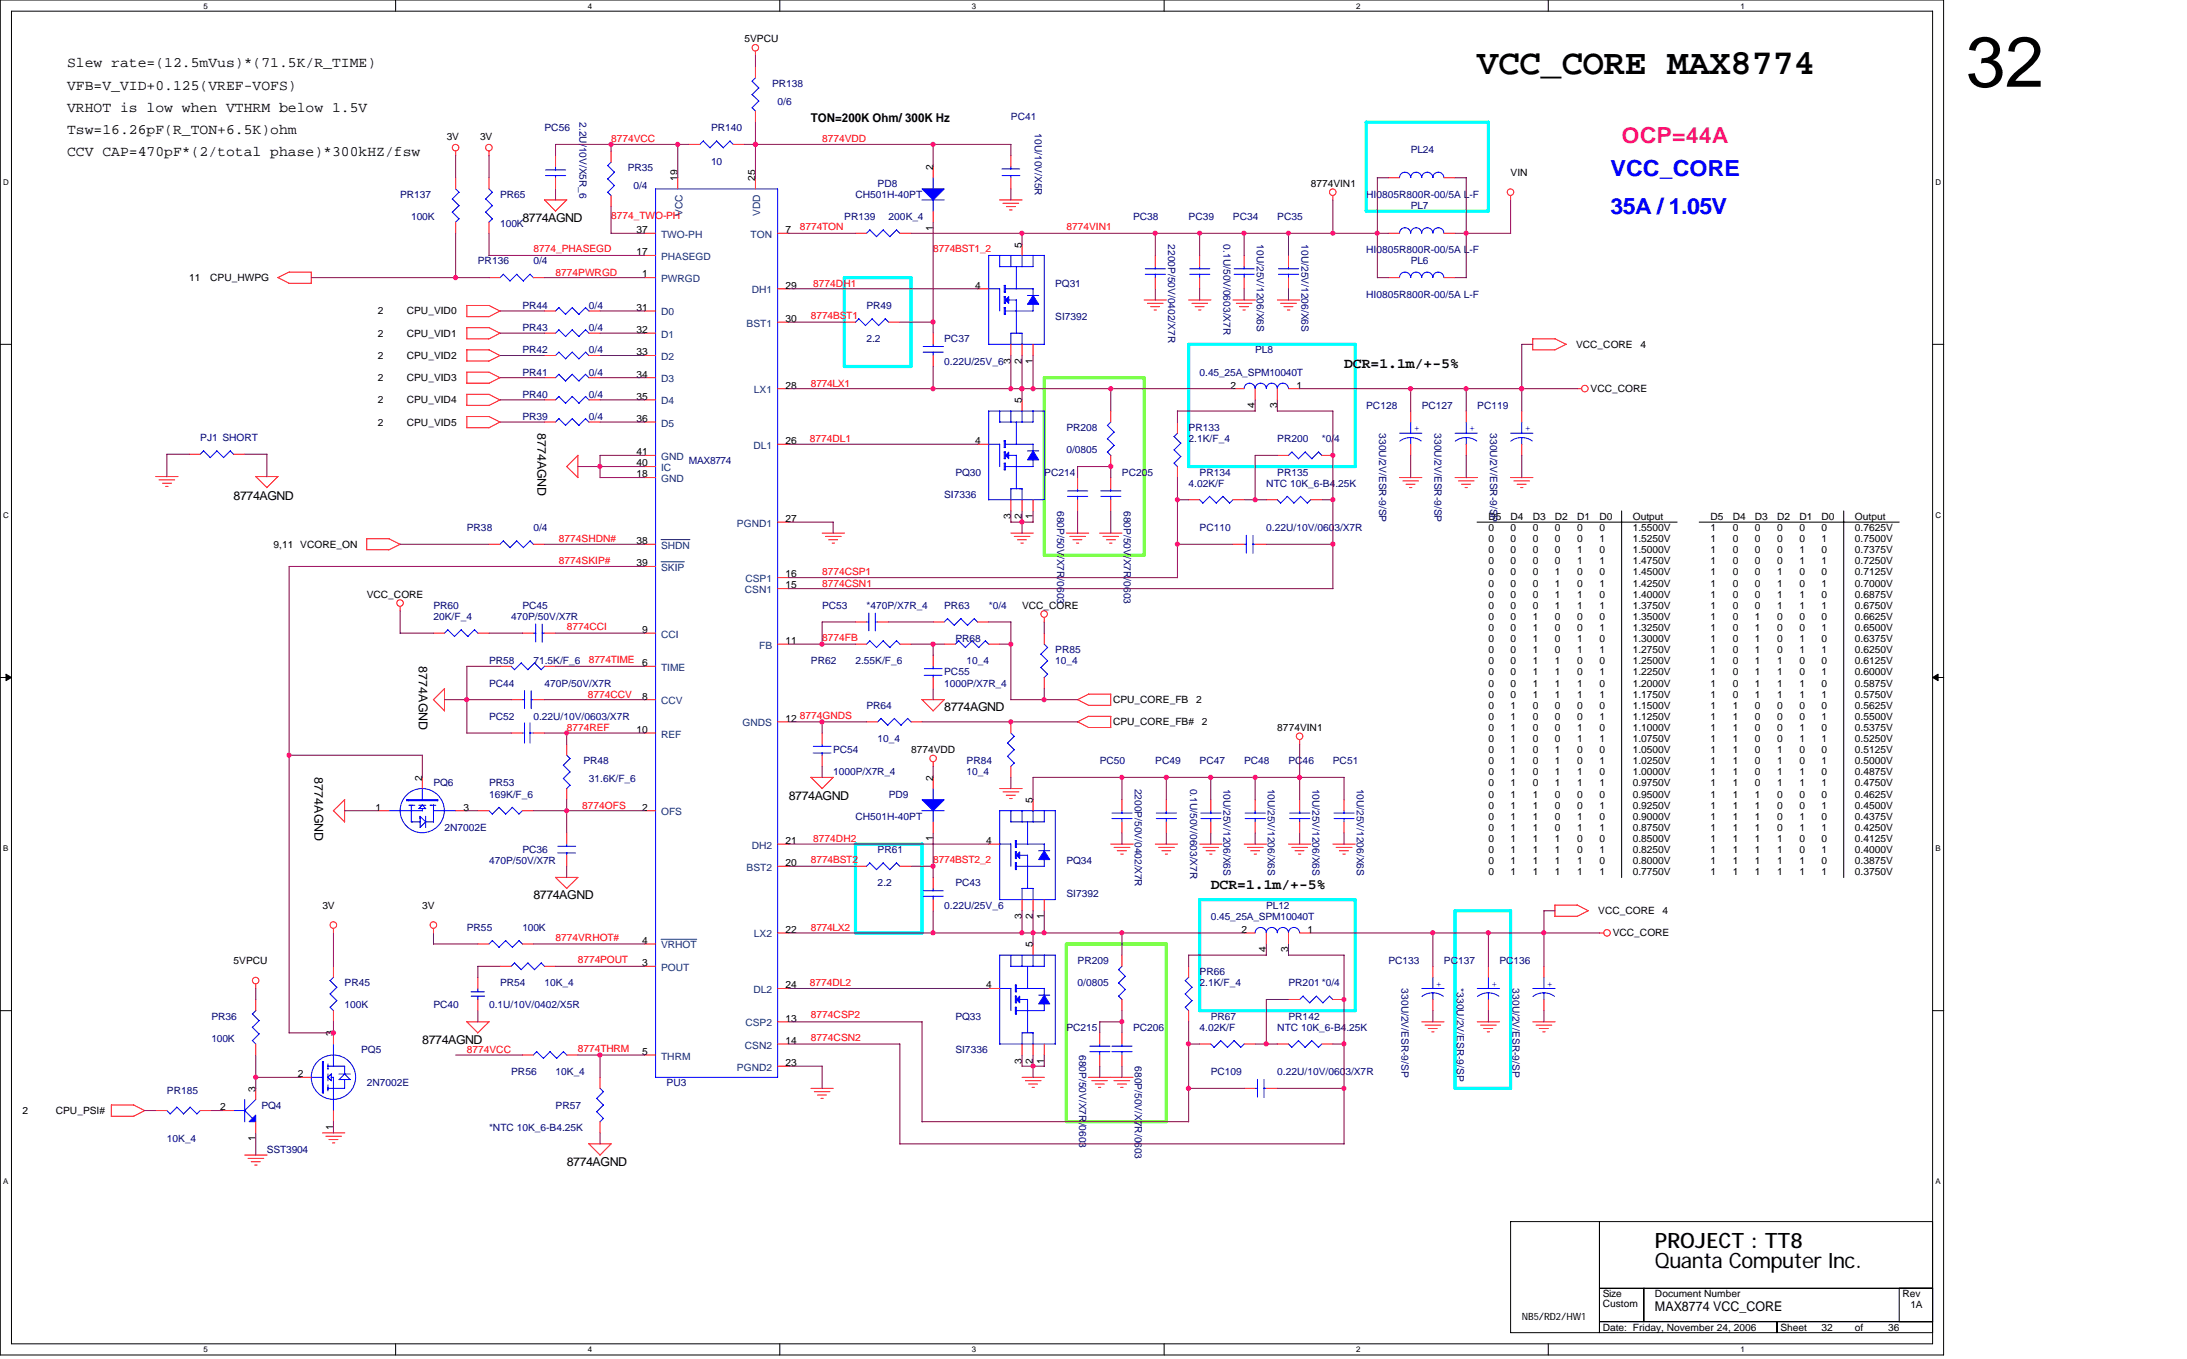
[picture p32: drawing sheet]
<svg xmlns="http://www.w3.org/2000/svg" width="278mm" height="173mm" viewBox="0 0 278 173" stroke-linecap="round" stroke-linejoin="round" font-family="sans-serif">
<defs><g id="words">
<text font-size="9" x="249.6" y="11">32</text>
<text font-size="4.5" x="187.5" y="9.4">VCC_CORE MAX8774</text>
<g font-size="2.8" fill="#00f">
<text x="204.4" y="22.4">VCC_CORE</text>
<text x="204.4" y="27.1">35A / 1.05V</text>
</g>
<text font-size="2.8" fill="#f0f" x="205.9" y="18.1">OCP=44A</text>
<g font-size="2.7">
<text x="210.1" y="161">Quanta Computer Inc.</text>
<text x="210.1" y="158.4">PROJECT : TT8</text>
</g>
<g font-size="1.8">
<text x="8.5" y="11.4">VFB=V_VID+0.125(VREF-VOFS)</text>
<text x="8.5" y="8.6">Slew rate=(12.5mVus)*(71.5K/R_TIME)</text>
<text x="8.5" y="14.2">VRHOT is low when VTHRM below 1.5V</text>
<text x="8.5" y="17">Tsw=16.26pF(R_TON+6.5K)ohm</text>
<text x="8.5" y="19.8">CCV CAP=470pF*(2/total phase)*300kHZ/fsw</text>
<text x="170.6" y="46.7">DCR=1.1m/+-5%</text>
<text x="153.7" y="112.9">DCR=1.1m/+-5%</text>
</g>
<text font-size="1.7" x="210.1" y="166.5">MAX8774 VCC_CORE</text>
<g font-size="1.5">
<text x="103" y="15.5">TON=200K Ohm/ 300K Hz</text>
<text x="66.3" y="28.2">8774AGND</text>
<text x="68.2" y="55" transform="rotate(90 68.2 55)">8774AGND</text>
<text x="29.7" y="63.4">8774AGND</text>
<text x="53.2" y="84.6" transform="rotate(90 53.2 84.6)">8774AGND</text>
<text x="119.9" y="90.2">8774AGND</text>
<text x="39.9" y="98.7" transform="rotate(90 39.9 98.7)">8774AGND</text>
<text x="100.1" y="101.5">8774AGND</text>
<text x="67.7" y="114.2">8774AGND</text>
<text x="53.6" y="132.5">8774AGND</text>
<text x="71.9" y="148">8774AGND</text>
</g>
<g font-size="1.3">
<text x="94.5" y="5.4">5VPCU</text>
<text x="56.7" y="17.8">3V</text>
<text x="61" y="17.8">3V</text>
<text x="86" y="23" transform="rotate(-90 86 23)">19</text>
<text x="95.9" y="23" transform="rotate(-90 95.9 23)">25</text>
<text x="118.4" y="21.6" transform="rotate(-90 118.4 21.6)">2</text>
<text x="166.4" y="23.7">8774VIN1</text>
<text x="191.8" y="22.3">VIN</text>
<text x="80.8" y="29.6">37</text>
<text x="99.7" y="29.6">7</text>
<text x="118.4" y="29.3" transform="rotate(-90 118.4 29.3)">1</text>
<text x="24" y="35.7">11</text>
<text x="26.7" y="35.7">CPU_HWPG</text>
<text x="80.8" y="32.4">17</text>
<text x="81.5" y="35.2">1</text>
<text x="129.7" y="31.4" transform="rotate(-90 129.7 31.4)">5</text>
<text x="48" y="39.9">2</text>
<text x="51.6" y="39.9">CPU_VID0</text>
<text x="80.8" y="39.5">31</text>
<text x="99.7" y="36.6">29</text>
<text x="99.7" y="40.9">30</text>
<text x="123.8" y="36.6">4</text>
<text x="48" y="45.6">2</text>
<text x="48" y="42.7">2</text>
<text x="51.6" y="45.6">CPU_VID2</text>
<text x="51.6" y="42.7">CPU_VID1</text>
<text x="80.8" y="42.3">32</text>
<text x="80.8" y="45.1">33</text>
<text x="80.8" y="47.9">34</text>
<text x="128.3" y="46.2" transform="rotate(-90 128.3 46.2)">3</text>
<text x="129.7" y="46.2" transform="rotate(-90 129.7 46.2)">2</text>
<text x="131.1" y="46.2" transform="rotate(-90 131.1 46.2)">1</text>
<text x="200.1" y="44.2">VCC_CORE</text>
<text x="208.3" y="44.2">4</text>
<text x="48" y="51.2">2</text>
<text x="48" y="48.4">2</text>
<text x="51.6" y="51.2">CPU_VID4</text>
<text x="51.6" y="48.4">CPU_VID3</text>
<text x="80.8" y="53.6">36</text>
<text x="80.8" y="50.7">35</text>
<text x="99.7" y="49.3">28</text>
<text x="129.7" y="51.2" transform="rotate(-90 129.7 51.2)">5</text>
<text x="156.2" y="49.3">2</text>
<text x="159.3" y="51.8" transform="rotate(-90 159.3 51.8)">4</text>
<text x="162.1" y="51.8" transform="rotate(-90 162.1 51.8)">3</text>
<text x="164.6" y="49.3">1</text>
<text x="201.9" y="49.8">VCC_CORE</text>
<text x="48" y="54">2</text>
<text x="51.6" y="54">CPU_VID5</text>
<text x="80.8" y="59.2">40</text>
<text x="80.8" y="57.8">41</text>
<text x="99.7" y="56.4">26</text>
<text x="123.8" y="56.4">4</text>
<text x="80.8" y="60.6">18</text>
<text x="128.3" y="65.9" transform="rotate(-90 128.3 65.9)">3</text>
<text x="129.7" y="65.9" transform="rotate(-90 129.7 65.9)">2</text>
<text x="131.1" y="65.9" transform="rotate(-90 131.1 65.9)">1</text>
<text x="189" y="66">D5</text>
<text x="191.8" y="66">D4</text>
<text x="194.6" y="66">D3</text>
<text x="197.4" y="66">D2</text>
<text x="200.2" y="66">D1</text>
<text x="203" y="66">D0</text>
<text x="207.3" y="66">Output</text>
<text x="217.1" y="66">D5</text>
<text x="220" y="66">D4</text>
<text x="222.8" y="66">D3</text>
<text x="225.6" y="66">D2</text>
<text x="228.4" y="66">D1</text>
<text x="231.2" y="66">D0</text>
<text x="235.5" y="66">Output</text>
<text x="34.7" y="69.5">9,11 VCORE_ON</text>
<text x="80.8" y="71.9">39</text>
<text x="80.8" y="69.1">38</text>
<text x="99.7" y="66.3">27</text>
<text x="189" y="71.6">0</text>
<text x="189" y="70.2">0</text>
<text x="189" y="67.4">0</text>
<text x="189" y="68.8">0</text>
<text x="191.8" y="70.2">0</text>
<text x="191.8" y="67.4">0</text>
<text x="191.8" y="71.6">0</text>
<text x="191.8" y="68.8">0</text>
<text x="194.6" y="71.6">0</text>
<text x="194.6" y="67.4">0</text>
<text x="194.6" y="70.2">0</text>
<text x="194.6" y="68.8">0</text>
<text x="197.4" y="71.6">0</text>
<text x="197.4" y="67.4">0</text>
<text x="197.4" y="68.8">0</text>
<text x="197.4" y="70.2">0</text>
<text x="200.2" y="67.4">0</text>
<text x="200.2" y="71.6">1</text>
<text x="200.2" y="70.2">1</text>
<text x="200.2" y="68.8">0</text>
<text x="203" y="67.4">0</text>
<text x="203" y="70.2">0</text>
<text x="203" y="68.8">1</text>
<text x="203" y="71.6">1</text>
<text x="207.3" y="70.2">1.5000V</text>
<text x="207.3" y="71.6">1.4750V</text>
<text x="207.3" y="67.4">1.5500V</text>
<text x="207.3" y="68.8">1.5250V</text>
<text x="217.1" y="70.2">1</text>
<text x="217.1" y="71.6">1</text>
<text x="217.1" y="67.4">1</text>
<text x="217.1" y="68.8">1</text>
<text x="220" y="71.6">0</text>
<text x="220" y="70.2">0</text>
<text x="220" y="67.4">0</text>
<text x="220" y="68.8">0</text>
<text x="222.8" y="70.2">0</text>
<text x="222.8" y="67.4">0</text>
<text x="222.8" y="68.8">0</text>
<text x="222.8" y="71.6">0</text>
<text x="225.6" y="71.6">0</text>
<text x="225.6" y="68.8">0</text>
<text x="225.6" y="67.4">0</text>
<text x="225.6" y="70.2">0</text>
<text x="228.4" y="71.6">1</text>
<text x="228.4" y="70.2">1</text>
<text x="228.4" y="67.4">0</text>
<text x="228.4" y="68.8">0</text>
<text x="231.2" y="71.6">1</text>
<text x="231.2" y="67.4">0</text>
<text x="231.2" y="70.2">0</text>
<text x="231.2" y="68.8">1</text>
<text x="235.5" y="71.6">0.7250V</text>
<text x="235.5" y="67.4">0.7625V</text>
<text x="235.5" y="70.2">0.7375V</text>
<text x="235.5" y="68.8">0.7500V</text>
<text x="46.6" y="75.9">VCC_CORE</text>
<text x="99.7" y="73.3">16</text>
<text x="99.7" y="74.7">15</text>
<text x="129.7" y="77.3">VCC_CORE</text>
<text x="189" y="73">0</text>
<text x="189" y="75.9">0</text>
<text x="189" y="74.5">0</text>
<text x="189" y="77.3">0</text>
<text x="191.8" y="74.5">0</text>
<text x="191.8" y="77.3">0</text>
<text x="191.8" y="73">0</text>
<text x="191.8" y="75.9">0</text>
<text x="194.6" y="74.5">0</text>
<text x="194.6" y="73">0</text>
<text x="194.6" y="77.3">0</text>
<text x="194.6" y="75.9">0</text>
<text x="197.4" y="74.5">1</text>
<text x="197.4" y="75.9">1</text>
<text x="197.4" y="77.3">1</text>
<text x="197.4" y="73">1</text>
<text x="200.2" y="73">0</text>
<text x="200.2" y="77.3">1</text>
<text x="200.2" y="75.9">1</text>
<text x="200.2" y="74.5">0</text>
<text x="203" y="75.9">0</text>
<text x="203" y="77.3">1</text>
<text x="203" y="73">0</text>
<text x="203" y="74.5">1</text>
<text x="207.3" y="77.3">1.3750V</text>
<text x="207.3" y="73">1.4500V</text>
<text x="207.3" y="74.5">1.4250V</text>
<text x="207.3" y="75.9">1.4000V</text>
<text x="217.1" y="77.3">1</text>
<text x="217.1" y="74.5">1</text>
<text x="217.1" y="73">1</text>
<text x="217.1" y="75.9">1</text>
<text x="220" y="73">0</text>
<text x="220" y="77.3">0</text>
<text x="220" y="74.5">0</text>
<text x="220" y="75.9">0</text>
<text x="222.8" y="77.3">0</text>
<text x="222.8" y="74.5">0</text>
<text x="222.8" y="73">0</text>
<text x="222.8" y="75.9">0</text>
<text x="225.6" y="73">1</text>
<text x="225.6" y="74.5">1</text>
<text x="225.6" y="77.3">1</text>
<text x="225.6" y="75.9">1</text>
<text x="228.4" y="74.5">0</text>
<text x="228.4" y="75.9">1</text>
<text x="228.4" y="73">0</text>
<text x="228.4" y="77.3">1</text>
<text x="231.2" y="74.5">1</text>
<text x="231.2" y="75.9">0</text>
<text x="231.2" y="73">0</text>
<text x="231.2" y="77.3">1</text>
<text x="235.5" y="75.9">0.6875V</text>
<text x="235.5" y="74.5">0.7000V</text>
<text x="235.5" y="73">0.7125V</text>
<text x="235.5" y="77.3">0.6750V</text>
<text x="81.5" y="80.3">9</text>
<text x="99.7" y="81.7">11</text>
<text x="189" y="81.5">0</text>
<text x="189" y="82.9">0</text>
<text x="189" y="80.1">0</text>
<text x="189" y="78.7">0</text>
<text x="191.8" y="82.9">0</text>
<text x="191.8" y="80.1">0</text>
<text x="191.8" y="81.5">0</text>
<text x="191.8" y="78.7">0</text>
<text x="194.6" y="81.5">1</text>
<text x="194.6" y="80.1">1</text>
<text x="194.6" y="82.9">1</text>
<text x="194.6" y="78.7">1</text>
<text x="197.4" y="80.1">0</text>
<text x="197.4" y="81.5">0</text>
<text x="197.4" y="82.9">0</text>
<text x="197.4" y="78.7">0</text>
<text x="200.2" y="82.9">1</text>
<text x="200.2" y="80.1">0</text>
<text x="200.2" y="81.5">1</text>
<text x="200.2" y="78.7">0</text>
<text x="203" y="81.5">0</text>
<text x="203" y="80.1">1</text>
<text x="203" y="82.9">1</text>
<text x="203" y="78.7">0</text>
<text x="207.3" y="80.1">1.3250V</text>
<text x="207.3" y="82.9">1.2750V</text>
<text x="207.3" y="81.5">1.3000V</text>
<text x="207.3" y="78.7">1.3500V</text>
<text x="217.1" y="82.9">1</text>
<text x="217.1" y="78.7">1</text>
<text x="217.1" y="81.5">1</text>
<text x="217.1" y="80.1">1</text>
<text x="220" y="78.7">0</text>
<text x="220" y="81.5">0</text>
<text x="220" y="82.9">0</text>
<text x="220" y="80.1">0</text>
<text x="222.8" y="80.1">1</text>
<text x="222.8" y="82.9">1</text>
<text x="222.8" y="78.7">1</text>
<text x="222.8" y="81.5">1</text>
<text x="225.6" y="78.7">0</text>
<text x="225.6" y="80.1">0</text>
<text x="225.6" y="82.9">0</text>
<text x="225.6" y="81.5">0</text>
<text x="228.4" y="78.7">0</text>
<text x="228.4" y="80.1">0</text>
<text x="228.4" y="82.9">1</text>
<text x="228.4" y="81.5">1</text>
<text x="231.2" y="82.9">1</text>
<text x="231.2" y="81.5">0</text>
<text x="231.2" y="80.1">1</text>
<text x="231.2" y="78.7">0</text>
<text x="235.5" y="80.1">0.6500V</text>
<text x="235.5" y="82.9">0.6250V</text>
<text x="235.5" y="81.5">0.6375V</text>
<text x="235.5" y="78.7">0.6625V</text>
<text x="81.5" y="88.8">8</text>
<text x="81.5" y="84.6">6</text>
<text x="141.3" y="89.3">CPU_CORE_FB</text>
<text x="151.9" y="89.3">2</text>
<text x="189" y="85.7">0</text>
<text x="189" y="84.3">0</text>
<text x="189" y="87.1">0</text>
<text x="189" y="88.6">0</text>
<text x="189" y="90">0</text>
<text x="191.8" y="90">1</text>
<text x="191.8" y="87.1">0</text>
<text x="191.8" y="85.7">0</text>
<text x="191.8" y="88.6">0</text>
<text x="191.8" y="84.3">0</text>
<text x="194.6" y="84.3">1</text>
<text x="194.6" y="85.7">1</text>
<text x="194.6" y="90">0</text>
<text x="194.6" y="88.6">1</text>
<text x="194.6" y="87.1">1</text>
<text x="197.4" y="90">0</text>
<text x="197.4" y="84.3">1</text>
<text x="197.4" y="88.6">1</text>
<text x="197.4" y="85.7">1</text>
<text x="197.4" y="87.1">1</text>
<text x="200.2" y="90">0</text>
<text x="200.2" y="88.6">1</text>
<text x="200.2" y="87.1">1</text>
<text x="200.2" y="84.3">0</text>
<text x="200.2" y="85.7">0</text>
<text x="203" y="87.1">0</text>
<text x="203" y="90">0</text>
<text x="203" y="88.6">1</text>
<text x="203" y="84.3">0</text>
<text x="203" y="85.7">1</text>
<text x="207.3" y="90">1.1500V</text>
<text x="207.3" y="84.3">1.2500V</text>
<text x="207.3" y="88.6">1.1750V</text>
<text x="207.3" y="85.7">1.2250V</text>
<text x="207.3" y="87.1">1.2000V</text>
<text x="217.1" y="85.7">1</text>
<text x="217.1" y="84.3">1</text>
<text x="217.1" y="87.1">1</text>
<text x="217.1" y="88.6">1</text>
<text x="217.1" y="90">1</text>
<text x="220" y="88.6">0</text>
<text x="220" y="84.3">0</text>
<text x="220" y="90">1</text>
<text x="220" y="87.1">0</text>
<text x="220" y="85.7">0</text>
<text x="222.8" y="88.6">1</text>
<text x="222.8" y="85.7">1</text>
<text x="222.8" y="84.3">1</text>
<text x="222.8" y="90">0</text>
<text x="222.8" y="87.1">1</text>
<text x="225.6" y="84.3">1</text>
<text x="225.6" y="88.6">1</text>
<text x="225.6" y="85.7">1</text>
<text x="225.6" y="87.1">1</text>
<text x="225.6" y="90">0</text>
<text x="228.4" y="88.6">1</text>
<text x="228.4" y="84.3">0</text>
<text x="228.4" y="85.7">0</text>
<text x="228.4" y="87.1">1</text>
<text x="228.4" y="90">0</text>
<text x="231.2" y="88.6">1</text>
<text x="231.2" y="87.1">0</text>
<text x="231.2" y="90">0</text>
<text x="231.2" y="84.3">0</text>
<text x="231.2" y="85.7">1</text>
<text x="235.5" y="90">0.5625V</text>
<text x="235.5" y="85.7">0.6000V</text>
<text x="235.5" y="84.3">0.6125V</text>
<text x="235.5" y="88.6">0.5750V</text>
<text x="235.5" y="87.1">0.5875V</text>
<text x="80.8" y="93">10</text>
<text x="99.7" y="91.6">12</text>
<text x="115.7" y="95.6">8774VDD</text>
<text x="141.3" y="92.1">CPU_CORE_FB#</text>
<text x="152.6" y="92.1">2</text>
<text x="162.2" y="92.8">8774VIN1</text>
<text x="189" y="92.8">0</text>
<text x="189" y="95.6">0</text>
<text x="189" y="91.4">0</text>
<text x="189" y="94.2">0</text>
<text x="191.8" y="94.2">1</text>
<text x="191.8" y="91.4">1</text>
<text x="191.8" y="95.6">1</text>
<text x="191.8" y="92.8">1</text>
<text x="194.6" y="94.2">0</text>
<text x="194.6" y="92.8">0</text>
<text x="194.6" y="95.6">0</text>
<text x="194.6" y="91.4">0</text>
<text x="197.4" y="95.6">1</text>
<text x="197.4" y="92.8">0</text>
<text x="197.4" y="94.2">0</text>
<text x="197.4" y="91.4">0</text>
<text x="200.2" y="92.8">1</text>
<text x="200.2" y="94.2">1</text>
<text x="200.2" y="91.4">0</text>
<text x="200.2" y="95.6">0</text>
<text x="203" y="94.2">1</text>
<text x="203" y="91.4">1</text>
<text x="203" y="92.8">0</text>
<text x="203" y="95.6">0</text>
<text x="207.3" y="92.8">1.1000V</text>
<text x="207.3" y="91.4">1.1250V</text>
<text x="207.3" y="95.6">1.0500V</text>
<text x="207.3" y="94.2">1.0750V</text>
<text x="217.1" y="91.4">1</text>
<text x="217.1" y="92.8">1</text>
<text x="217.1" y="94.2">1</text>
<text x="217.1" y="95.6">1</text>
<text x="220" y="95.6">1</text>
<text x="220" y="92.8">1</text>
<text x="220" y="91.4">1</text>
<text x="220" y="94.2">1</text>
<text x="222.8" y="94.2">0</text>
<text x="222.8" y="91.4">0</text>
<text x="222.8" y="95.6">0</text>
<text x="222.8" y="92.8">0</text>
<text x="225.6" y="92.8">0</text>
<text x="225.6" y="91.4">0</text>
<text x="225.6" y="95.6">1</text>
<text x="225.6" y="94.2">0</text>
<text x="228.4" y="95.6">0</text>
<text x="228.4" y="94.2">1</text>
<text x="228.4" y="91.4">0</text>
<text x="228.4" y="92.8">1</text>
<text x="231.2" y="91.4">1</text>
<text x="231.2" y="94.2">1</text>
<text x="231.2" y="92.8">0</text>
<text x="231.2" y="95.6">0</text>
<text x="235.5" y="91.4">0.5500V</text>
<text x="235.5" y="95.6">0.5125V</text>
<text x="235.5" y="92.8">0.5375V</text>
<text x="235.5" y="94.2">0.5250V</text>
<text x="53.6" y="99.1" transform="rotate(-90 53.6 99.1)">2</text>
<text x="118.4" y="99.1" transform="rotate(-90 118.4 99.1)">2</text>
<text x="131.1" y="101.9" transform="rotate(-90 131.1 101.9)">5</text>
<text x="189" y="99.8">0</text>
<text x="189" y="98.4">0</text>
<text x="189" y="101.2">0</text>
<text x="189" y="97">0</text>
<text x="191.8" y="98.4">1</text>
<text x="191.8" y="97">1</text>
<text x="191.8" y="99.8">1</text>
<text x="191.8" y="101.2">1</text>
<text x="194.6" y="97">0</text>
<text x="194.6" y="98.4">0</text>
<text x="194.6" y="99.8">0</text>
<text x="194.6" y="101.2">1</text>
<text x="197.4" y="99.8">1</text>
<text x="197.4" y="97">1</text>
<text x="197.4" y="98.4">1</text>
<text x="197.4" y="101.2">0</text>
<text x="200.2" y="99.8">1</text>
<text x="200.2" y="97">0</text>
<text x="200.2" y="98.4">1</text>
<text x="200.2" y="101.2">0</text>
<text x="203" y="97">1</text>
<text x="203" y="98.4">0</text>
<text x="203" y="99.8">1</text>
<text x="203" y="101.2">0</text>
<text x="207.3" y="98.4">1.0000V</text>
<text x="207.3" y="97">1.0250V</text>
<text x="207.3" y="99.8">0.9750V</text>
<text x="207.3" y="101.2">0.9500V</text>
<text x="217.1" y="97">1</text>
<text x="217.1" y="98.4">1</text>
<text x="217.1" y="99.8">1</text>
<text x="217.1" y="101.2">1</text>
<text x="220" y="97">1</text>
<text x="220" y="101.2">1</text>
<text x="220" y="98.4">1</text>
<text x="220" y="99.8">1</text>
<text x="222.8" y="99.8">0</text>
<text x="222.8" y="98.4">0</text>
<text x="222.8" y="97">0</text>
<text x="222.8" y="101.2">1</text>
<text x="225.6" y="97">1</text>
<text x="225.6" y="98.4">1</text>
<text x="225.6" y="101.2">0</text>
<text x="225.6" y="99.8">1</text>
<text x="228.4" y="99.8">1</text>
<text x="228.4" y="97">0</text>
<text x="228.4" y="101.2">0</text>
<text x="228.4" y="98.4">1</text>
<text x="231.2" y="97">1</text>
<text x="231.2" y="99.8">1</text>
<text x="231.2" y="101.2">0</text>
<text x="231.2" y="98.4">0</text>
<text x="235.5" y="101.2">0.4625V</text>
<text x="235.5" y="98.4">0.4875V</text>
<text x="235.5" y="97">0.5000V</text>
<text x="235.5" y="99.8">0.4750V</text>
<text x="47.7" y="102.9">1</text>
<text x="58.8" y="102.9">3</text>
<text x="81.5" y="102.9">2</text>
<text x="99.7" y="107.1">21</text>
<text x="118.4" y="106.8" transform="rotate(-90 118.4 106.8)">1</text>
<text x="125.2" y="107.1">4</text>
<text x="189" y="104.1">0</text>
<text x="189" y="105.5">0</text>
<text x="189" y="106.9">0</text>
<text x="189" y="102.7">0</text>
<text x="191.8" y="105.5">1</text>
<text x="191.8" y="102.7">1</text>
<text x="191.8" y="104.1">1</text>
<text x="191.8" y="106.9">1</text>
<text x="194.6" y="102.7">1</text>
<text x="194.6" y="105.5">1</text>
<text x="194.6" y="104.1">1</text>
<text x="194.6" y="106.9">1</text>
<text x="197.4" y="106.9">1</text>
<text x="197.4" y="105.5">0</text>
<text x="197.4" y="102.7">0</text>
<text x="197.4" y="104.1">0</text>
<text x="200.2" y="106.9">0</text>
<text x="200.2" y="102.7">0</text>
<text x="200.2" y="104.1">1</text>
<text x="200.2" y="105.5">1</text>
<text x="203" y="106.9">0</text>
<text x="203" y="102.7">1</text>
<text x="203" y="105.5">1</text>
<text x="203" y="104.1">0</text>
<text x="207.3" y="104.1">0.9000V</text>
<text x="207.3" y="102.7">0.9250V</text>
<text x="207.3" y="106.9">0.8500V</text>
<text x="207.3" y="105.5">0.8750V</text>
<text x="217.1" y="104.1">1</text>
<text x="217.1" y="105.5">1</text>
<text x="217.1" y="106.9">1</text>
<text x="217.1" y="102.7">1</text>
<text x="220" y="104.1">1</text>
<text x="220" y="102.7">1</text>
<text x="220" y="106.9">1</text>
<text x="220" y="105.5">1</text>
<text x="222.8" y="102.7">1</text>
<text x="222.8" y="105.5">1</text>
<text x="222.8" y="106.9">1</text>
<text x="222.8" y="104.1">1</text>
<text x="225.6" y="105.5">0</text>
<text x="225.6" y="106.9">1</text>
<text x="225.6" y="104.1">0</text>
<text x="225.6" y="102.7">0</text>
<text x="228.4" y="106.9">0</text>
<text x="228.4" y="102.7">0</text>
<text x="228.4" y="105.5">1</text>
<text x="228.4" y="104.1">1</text>
<text x="231.2" y="104.1">0</text>
<text x="231.2" y="106.9">0</text>
<text x="231.2" y="102.7">1</text>
<text x="231.2" y="105.5">1</text>
<text x="235.5" y="106.9">0.4125V</text>
<text x="235.5" y="105.5">0.4250V</text>
<text x="235.5" y="104.1">0.4375V</text>
<text x="235.5" y="102.7">0.4500V</text>
<text x="99.7" y="109.9">20</text>
<text x="189" y="108.3">0</text>
<text x="189" y="111.1">0</text>
<text x="189" y="109.7">0</text>
<text x="191.8" y="108.3">1</text>
<text x="191.8" y="109.7">1</text>
<text x="191.8" y="111.1">1</text>
<text x="194.6" y="109.7">1</text>
<text x="194.6" y="111.1">1</text>
<text x="194.6" y="108.3">1</text>
<text x="197.4" y="111.1">1</text>
<text x="197.4" y="109.7">1</text>
<text x="197.4" y="108.3">1</text>
<text x="200.2" y="111.1">1</text>
<text x="200.2" y="109.7">1</text>
<text x="200.2" y="108.3">0</text>
<text x="203" y="108.3">1</text>
<text x="203" y="109.7">0</text>
<text x="203" y="111.1">1</text>
<text x="207.3" y="109.7">0.8000V</text>
<text x="207.3" y="111.1">0.7750V</text>
<text x="207.3" y="108.3">0.8250V</text>
<text x="217.1" y="108.3">1</text>
<text x="217.1" y="109.7">1</text>
<text x="217.1" y="111.1">1</text>
<text x="220" y="109.7">1</text>
<text x="220" y="111.1">1</text>
<text x="220" y="108.3">1</text>
<text x="222.8" y="109.7">1</text>
<text x="222.8" y="108.3">1</text>
<text x="222.8" y="111.1">1</text>
<text x="225.6" y="111.1">1</text>
<text x="225.6" y="109.7">1</text>
<text x="225.6" y="108.3">1</text>
<text x="228.4" y="108.3">0</text>
<text x="228.4" y="109.7">1</text>
<text x="228.4" y="111.1">1</text>
<text x="231.2" y="108.3">1</text>
<text x="231.2" y="109.7">0</text>
<text x="231.2" y="111.1">1</text>
<text x="235.5" y="108.3">0.4000V</text>
<text x="235.5" y="111.1">0.3750V</text>
<text x="235.5" y="109.7">0.3875V</text>
<text x="40.9" y="115.3">3V</text>
<text x="53.6" y="115.3">3V</text>
<text x="81.5" y="119.8">4</text>
<text x="99.7" y="118.4">22</text>
<text x="129.7" y="116.7" transform="rotate(-90 129.7 116.7)">3</text>
<text x="131.1" y="116.7" transform="rotate(-90 131.1 116.7)">2</text>
<text x="132.5" y="116.7" transform="rotate(-90 132.5 116.7)">1</text>
<text x="157.6" y="118.4">2</text>
<text x="166" y="118.4">1</text>
<text x="202.9" y="116">VCC_CORE</text>
<text x="204.7" y="118.9">VCC_CORE</text>
<text x="211.1" y="116">4</text>
<text x="29.7" y="122.4">5VPCU</text>
<text x="81.5" y="122.6">3</text>
<text x="99.7" y="125.5">24</text>
<text x="125.2" y="125.5">4</text>
<text x="131.1" y="120.2" transform="rotate(-90 131.1 120.2)">5</text>
<text x="160.7" y="120.9" transform="rotate(-90 160.7 120.9)">4</text>
<text x="163.6" y="120.9" transform="rotate(-90 163.6 120.9)">3</text>
<text x="42.3" y="131.5" transform="rotate(-90 42.3 131.5)">3</text>
<text x="99.7" y="129.7">13</text>
<text x="37.8" y="136.7">2</text>
<text x="81.5" y="133.9">5</text>
<text x="99.7" y="135.3">23</text>
<text x="99.7" y="132.5">14</text>
<text x="129.7" y="135" transform="rotate(-90 129.7 135)">3</text>
<text x="131.1" y="135" transform="rotate(-90 131.1 135)">2</text>
<text x="132.5" y="135" transform="rotate(-90 132.5 135)">1</text>
<text x="2.9" y="141.4">2</text>
<text x="7.1" y="141.4">CPU_PSI#</text>
<text x="27.9" y="140.9">2</text>
<text x="32.4" y="138.6" transform="rotate(-90 32.4 138.6)">3</text>
<text x="42.3" y="143.4" transform="rotate(-90 42.3 143.4)">1</text>
<text x="32.4" y="144.9" transform="rotate(-90 32.4 144.9)">1</text>
<text x="193.2" y="167.6">NB5/RD2/HW1</text>
<text x="203.5" y="165.9">Custom</text>
<text x="203.5" y="164.7">Size</text>
<text x="210.1" y="164.7">Document Number</text>
<text x="241.5" y="164.7">Rev</text>
<text x="242.5" y="166.1">1A</text>
<text x="203.5" y="168.9">Date: Friday, November 24, 2006</text>
<text x="226" y="168.9">Sheet</text>
<text x="231.2" y="168.9">32</text>
<text x="235.5" y="168.9">of</text>
<text x="239.7" y="168.9">36</text>
</g>
<g font-size="1.3" fill="#000080">
<text x="98" y="11">PR138</text>
<text x="69.1" y="16.7">PC56</text>
<text x="73.6" y="15.5" transform="rotate(90 73.6 15.5)">2.2U/10V/X5R_6</text>
<text x="90.3" y="16.7">PR140</text>
<text x="98.7" y="13.3">0/6</text>
<text x="128.3" y="15.2">PC41</text>
<text x="131.4" y="16.9" transform="rotate(90 131.4 16.9)">10U/10V/X5R</text>
<text x="79.7" y="21.7">PR35</text>
<text x="80.4" y="24">0/4</text>
<text x="90.3" y="20.9">10</text>
<text x="111.4" y="23.7">PD8</text>
<text x="179.1" y="19.5">PL24</text>
<text x="50.8" y="25.1">PR137</text>
<text x="52.2" y="27.9">100K</text>
<text x="63.5" y="25.1">PR65</text>
<text x="63.5" y="28.8">100K</text>
<text x="107.2" y="27.9">PR139</text>
<text x="108.6" y="25.1">CH501H-40PT</text>
<text x="112.8" y="27.9">200K_4</text>
<text x="143.8" y="27.9">PC38</text>
<text x="150.9" y="27.9">PC39</text>
<text x="156.5" y="27.9">PC34</text>
<text x="162.2" y="27.9">PC35</text>
<text x="173.4" y="25.1">HI0805R800R-00/5A L-F</text>
<text x="179.1" y="26.5">PL7</text>
<text x="60.7" y="33.6">PR136</text>
<text x="67.7" y="33.6">0/4</text>
<text x="148.3" y="31" transform="rotate(90 148.3 31)">2200P/50V/0402/X7R</text>
<text x="155.3" y="31" transform="rotate(90 155.3 31)">0.1U/50V/0603/X7R</text>
<text x="159.6" y="31" transform="rotate(90 159.6 31)">10U/25V/1206/X6S</text>
<text x="165.2" y="31" transform="rotate(90 165.2 31)">10U/25V/1206/X6S</text>
<text x="173.4" y="32.2">HI0805R800R-00/5A L-F</text>
<text x="179.1" y="33.6">PL6</text>
<text x="66.3" y="39.2">PR44</text>
<text x="74.8" y="39.2">0/4</text>
<text x="110" y="39.2">PR49</text>
<text x="134" y="36.4">PQ31</text>
<text x="134" y="40.6">SI7392</text>
<text x="173.4" y="37.8">HI0805R800R-00/5A L-F</text>
<text x="66.3" y="42">PR43</text>
<text x="66.3" y="44.9">PR42</text>
<text x="66.3" y="47.7">PR41</text>
<text x="74.8" y="42">0/4</text>
<text x="74.8" y="44.9">0/4</text>
<text x="74.8" y="47.7">0/4</text>
<text x="110" y="43.4">2.2</text>
<text x="119.9" y="43.4">PC37</text>
<text x="119.9" y="46.3">0.22U/25V_6</text>
<text x="152.3" y="47.7">0.45_25A_SPM10040T</text>
<text x="159.3" y="44.9">PL8</text>
<text x="66.3" y="50.5">PR40</text>
<text x="66.3" y="53.3">PR39</text>
<text x="74.8" y="50.5">0/4</text>
<text x="74.8" y="53.3">0/4</text>
<text x="173.4" y="51.9">PC128</text>
<text x="180.5" y="51.9">PC127</text>
<text x="187.5" y="51.9">PC119</text>
<text x="25.4" y="56">PJ1 SHORT</text>
<text x="87.5" y="58.9">MAX8774</text>
<text x="135.4" y="54.7">PR208</text>
<text x="135.4" y="57.5">0/0805</text>
<text x="150.9" y="54.7">PR133</text>
<text x="150.9" y="56.1">2.1K/F_4</text>
<text x="162.2" y="56.1">PR200</text>
<text x="167.8" y="56.1">*0/4</text>
<text x="175.1" y="55" transform="rotate(90 175.1 55)">330U/2V/ESR-9/SP</text>
<text x="182.1" y="55" transform="rotate(90 182.1 55)">330U/2V/ESR-9/SP</text>
<text x="189.2" y="55" transform="rotate(90 189.2 55)">330U/2V/ESR-9/SP</text>
<text x="119.9" y="63.2">SI7336</text>
<text x="121.3" y="60.4">PQ30</text>
<text x="132.6" y="60.4">PC214</text>
<text x="134.2" y="64.9" transform="rotate(90 134.2 64.9)">680P/50V/X7R/0603</text>
<text x="142.4" y="60.4">PC205</text>
<text x="142.7" y="64.9" transform="rotate(90 142.7 64.9)">680P/50V/X7R/0603</text>
<text x="150.9" y="61.8">4.02K/F</text>
<text x="152.3" y="60.4">PR134</text>
<text x="160.8" y="61.8">NTC 10K_6-B4.25K</text>
<text x="162.2" y="60.4">PR135</text>
<text x="59.3" y="67.4">PR38</text>
<text x="67.7" y="67.4">0/4</text>
<text x="152.3" y="67.4">PC110</text>
<text x="160.8" y="67.4">0.22U/10V/0603/X7R</text>
<text x="55" y="77.3">PR60</text>
<text x="66.3" y="77.3">PC45</text>
<text x="104.4" y="77.3">PC53</text>
<text x="110" y="77.3">*470P/X7R_4</text>
<text x="119.9" y="77.3">PR63</text>
<text x="125.5" y="77.3">*0/4</text>
<text x="55" y="78.7">20K/F_4</text>
<text x="64.9" y="78.7">470P/50V/X7R</text>
<text x="121.3" y="81.5">PR68</text>
<text x="134" y="82.9">PR85</text>
<text x="62.1" y="87.1">PC44</text>
<text x="62.1" y="84.3">PR58</text>
<text x="67.7" y="84.3">71.5K/F_6</text>
<text x="69.1" y="87.1">470P/50V/X7R</text>
<text x="103" y="84.3">PR62</text>
<text x="108.6" y="84.3">2.55K/F_6</text>
<text x="110" y="90">PR64</text>
<text x="119.9" y="85.7">PC55</text>
<text x="119.9" y="87.1">1000P/X7R_4</text>
<text x="122.7" y="84.3">10_4</text>
<text x="134" y="84.3">10_4</text>
<text x="62.1" y="91.4">PC52</text>
<text x="67.7" y="91.4">0.22U/10V/0603/X7R</text>
<text x="105.8" y="95.6">PC54</text>
<text x="111.4" y="94.2">10_4</text>
<text x="55" y="99.8">PQ6</text>
<text x="62.1" y="99.8">PR53</text>
<text x="62.1" y="101.2">169K/F_6</text>
<text x="74.1" y="97">PR48</text>
<text x="74.8" y="99.3">31.6K/F_6</text>
<text x="105.8" y="98.4">1000P/X7R_4</text>
<text x="112.8" y="101.2">PD9</text>
<text x="122.7" y="97">PR84</text>
<text x="122.7" y="98.4">10_4</text>
<text x="139.6" y="97">PC50</text>
<text x="144.1" y="100.1" transform="rotate(90 144.1 100.1)">2200P/50V/0402/X7R</text>
<text x="146.7" y="97">PC49</text>
<text x="151.1" y="100.1" transform="rotate(90 151.1 100.1)">0.1U/50V/0603/X7R</text>
<text x="152.3" y="97">PC47</text>
<text x="155.3" y="100.1" transform="rotate(90 155.3 100.1)">10U/25V/1206/X6S</text>
<text x="157.9" y="97">PC48</text>
<text x="161" y="100.1" transform="rotate(90 161 100.1)">10U/25V/1206/X6S</text>
<text x="163.6" y="97">PC46</text>
<text x="166.6" y="100.1" transform="rotate(90 166.6 100.1)">10U/25V/1206/X6S</text>
<text x="169.2" y="97">PC51</text>
<text x="172.3" y="100.1" transform="rotate(90 172.3 100.1)">10U/25V/1206/X6S</text>
<text x="56.4" y="105.5">2N7002E</text>
<text x="108.6" y="104.1">CH501H-40PT</text>
<text x="62.1" y="109.7">470P/50V/X7R</text>
<text x="66.3" y="108.3">PC36</text>
<text x="111.4" y="108.3">PR61</text>
<text x="111.4" y="112.5">2.2</text>
<text x="121.3" y="112.5">PC43</text>
<text x="135.4" y="109.7">PQ34</text>
<text x="135.4" y="113.9">SI7392</text>
<text x="59.3" y="118.2">PR55</text>
<text x="66.3" y="118.2">100K</text>
<text x="119.9" y="115.3">0.22U/25V_6</text>
<text x="153.7" y="116.8">0.45_25A_SPM10040T</text>
<text x="160.8" y="115.3">PL12</text>
<text x="43.7" y="125.2">PR45</text>
<text x="63.5" y="125.2">PR54</text>
<text x="69.1" y="125.2">10K_4</text>
<text x="136.8" y="122.4">PR209</text>
<text x="136.8" y="125.2">0/0805</text>
<text x="152.3" y="123.8">PR66</text>
<text x="152.3" y="125.2">2.1K/F_4</text>
<text x="163.6" y="125.2">PR201 *0/4</text>
<text x="176.3" y="122.4">PC133</text>
<text x="177.9" y="125.5" transform="rotate(90 177.9 125.5)">330U/2V/ESR-9/SP</text>
<text x="183.3" y="122.4">PC137</text>
<text x="185" y="125.5" transform="rotate(90 185 125.5)">*330U/2V/ESR-9/SP</text>
<text x="190.3" y="122.4">PC136</text>
<text x="192" y="125.5" transform="rotate(90 192 125.5)">330U/2V/ESR-9/SP</text>
<text x="26.8" y="129.4">PR36</text>
<text x="43.7" y="128">100K</text>
<text x="55" y="128">PC40</text>
<text x="62.1" y="128">0.1U/10V/0402/X5R</text>
<text x="121.3" y="129.4">PQ33</text>
<text x="135.4" y="130.9">PC215</text>
<text x="143.8" y="130.9">PC206</text>
<text x="152.3" y="130.9">4.02K/F</text>
<text x="153.7" y="129.4">PR67</text>
<text x="162.2" y="130.9">NTC 10K_6-B4.25K</text>
<text x="163.6" y="129.4">PR142</text>
<text x="26.8" y="132.2">100K</text>
<text x="45.9" y="133.7">PQ5</text>
<text x="46.6" y="137.9">2N7002E</text>
<text x="64.9" y="136.5">PR56</text>
<text x="70.5" y="136.5">10K_4</text>
<text x="84.6" y="137.9">PU3</text>
<text x="121.3" y="133.7">SI7336</text>
<text x="137" y="133.9" transform="rotate(90 137 133.9)">680P/50V/X7R/0603</text>
<text x="144.1" y="135.3" transform="rotate(90 144.1 135.3)">680P/50V/X7R/0603</text>
<text x="153.7" y="136.5">PC109</text>
<text x="162.2" y="136.5">0.22U/10V/0603/X7R</text>
<text x="21.2" y="138.9">PR185</text>
<text x="33.2" y="140.7">PQ4</text>
<text x="62.1" y="143.5">*NTC 10K_6-B4.25K</text>
<text x="70.5" y="140.7">PR57</text>
<text x="21.2" y="144.9">10K_4</text>
<text x="33.9" y="146.3">SST3904</text>
</g>
<g font-size="1.3" fill="#f00">
<text x="77.6" y="18.1">8774VCC</text>
<text x="104.4" y="18.1">8774VDD</text>
<text x="77.6" y="27.8">8774_TWO-PH</text>
<text x="101.6" y="29.2">8774TON</text>
<text x="135.4" y="29.2">8774VIN1</text>
<text x="67.7" y="32">8774_PHASEGD</text>
<text x="70.5" y="35">8774PWRGD</text>
<text x="118.5" y="32">8774BST1_2</text>
<text x="103" y="40.5">8774BST1</text>
<text x="103.2" y="36.4">8774DH1</text>
<text x="103" y="49.1">8774LX1</text>
<text x="102.8" y="56.1">8774DL1</text>
<text x="70.9" y="68.8">8774SHDN#</text>
<text x="70.9" y="71.6">8774SKIP#</text>
<text x="104.4" y="73">8774CSP1</text>
<text x="104.4" y="74.5">8774CSN1</text>
<text x="71.9" y="79.9">8774CCI</text>
<text x="104.4" y="81.4">8774FB</text>
<text x="74.6" y="88.6">8774CCV</text>
<text x="74.8" y="84.2">8774TIME</text>
<text x="71.9" y="92.8">8774REF</text>
<text x="101.6" y="91.2">8774GNDS</text>
<text x="73.9" y="102.7">8774OFS</text>
<text x="103.2" y="106.9">8774DH2</text>
<text x="103" y="109.6">8774BST2</text>
<text x="118.5" y="109.6">8774BST2_2</text>
<text x="70.5" y="119.4">8774VRHOT#</text>
<text x="103" y="118.2">8774LX2</text>
<text x="73.4" y="122.2">8774POUT</text>
<text x="102.8" y="125.2">8774DL2</text>
<text x="103" y="129.3">8774CSP2</text>
<text x="59.3" y="133.7">8774VCC</text>
<text x="73.4" y="133.5">8774THRM</text>
<text x="103" y="132.1">8774CSN2</text>
</g>
<g font-size="1.3" fill="#004080">
<text x="86.6" y="27.4" transform="rotate(-90 86.6 27.4)">VCC</text>
<text x="96.5" y="27.4" transform="rotate(-90 96.5 27.4)">VDD</text>
<text x="83.9" y="35.8">PWRGD</text>
<text x="83.9" y="33">PHASEGD</text>
<text x="83.9" y="30.2">TWO-PH</text>
<text x="95.3" y="30.2">TON</text>
<text x="83.9" y="40">D0</text>
<text x="94.8" y="41.5">BST1</text>
<text x="95.4" y="37.2">DH1</text>
<text x="83.9" y="42.9">D1</text>
<text x="83.9" y="45.7">D2</text>
<text x="83.9" y="48.5">D3</text>
<text x="83.9" y="51.3">D4</text>
<text x="95.7" y="49.9">LX1</text>
<text x="83.9" y="59.8">IC</text>
<text x="83.9" y="54.1">D5</text>
<text x="83.9" y="58.4">GND</text>
<text x="95.6" y="57">DL1</text>
<text x="83.9" y="61.2">GND</text>
<text x="83.9" y="69.7">SHDN</text>
<text x="93.6" y="66.8">PGND1</text>
<text x="83.9" y="72.5">SKIP</text>
<text x="94.6" y="75.3">CSN1</text>
<text x="94.6" y="73.9">CSP1</text>
<text x="83.9" y="80.9">CCI</text>
<text x="96.4" y="82.3">FB</text>
<text x="83.9" y="89.4">CCV</text>
<text x="83.9" y="85.2">TIME</text>
<text x="83.9" y="93.6">REF</text>
<text x="94.3" y="92.2">GNDS</text>
<text x="83.9" y="103.5">OFS</text>
<text x="95.4" y="107.7">DH2</text>
<text x="94.8" y="110.5">BST2</text>
<text x="95.7" y="119">LX2</text>
<text x="83.9" y="123.2">POUT</text>
<text x="83.9" y="120.4">VRHOT</text>
<text x="94.6" y="130.3">CSP2</text>
<text x="95.6" y="126">DL2</text>
<text x="83.9" y="134.5">THRM</text>
<text x="93.6" y="135.9">PGND2</text>
<text x="94.6" y="133.1">CSN2</text>
</g>
<g font-size="1.3" fill="#00f">
<text x="179.5" y="54.8">+</text>
<text x="186.6" y="54.8">+</text>
<text x="193.6" y="54.8">+</text>
<text x="182.3" y="125.2">+</text>
<text x="189.4" y="125.2">+</text>
<text x="196.4" y="125.2">+</text>
</g>
<g font-size="1">
<text x="25.8" y="1.1">5</text>
<text x="74.6" y="1.1">4</text>
<text x="123.4" y="1.1">3</text>
<text x="172.2" y="1.1">2</text>
<text x="220.9" y="1.1">1</text>
<text x=".4" y="23.5">D</text>
<text x="245.7" y="23.5">D</text>
<text x=".4" y="65.8">C</text>
<text x="245.7" y="65.8">C</text>
<text x=".4" y="108.1">B</text>
<text x="245.7" y="108.1">B</text>
<text x=".4" y="150.3">A</text>
<text x="245.7" y="150.3">A</text>
<text x="25.8" y="171.7">5</text>
<text x="74.6" y="171.7">4</text>
<text x="123.4" y="171.7">3</text>
<text x="172.2" y="171.7">2</text>
<text x="220.9" y="171.7">1</text>
</g>
</g></defs>
<path d="M0 0h246.7v172h-246.7zM1.5 1.4h243.8v169.2h-243.8z" fill="none" stroke="#000" stroke-width=".13"/>
<g fill="#fff">
<path d="M25.8 .2h.6v1.1h-.6z"/>
<path d="M25.8 170.8h.6v1.1h-.6z"/>
</g>
<path d="M50.2 0v1.4M50.2 170.6v1.4" fill="none" stroke="#000" stroke-width=".13"/>
<g fill="#fff">
<path d="M74.6 .2h.6v1.1h-.6z"/>
<path d="M74.6 170.8h.6v1.1h-.6z"/>
</g>
<path d="M99 0v1.4M99 170.6v1.4" fill="none" stroke="#000" stroke-width=".13"/>
<g fill="#fff">
<path d="M123.4 .2h.5v1.1h-.5z"/>
<path d="M123.4 170.8h.5v1.1h-.5z"/>
</g>
<path d="M147.8 0v1.4M147.8 170.6v1.4" fill="none" stroke="#000" stroke-width=".13"/>
<g fill="#fff">
<path d="M172.2 .2h.5v1.1h-.5z"/>
<path d="M172.2 170.8h.5v1.1h-.5z"/>
</g>
<path d="M196.6 0v1.4M196.6 170.6v1.4" fill="none" stroke="#000" stroke-width=".13"/>
<g fill="#fff">
<path d="M220.9 .2h.6v1.1h-.6z"/>
<path d="M220.9 170.8h.6v1.1h-.6z"/>
<path d="M.4 22.6h.7v1.1h-.7z"/>
<path d="M245.7 22.6h.7v1.1h-.7z"/>
<path d="M.4 64.9h.7v1.1h-.7z"/>
<path d="M245.7 64.9h.7v1.1h-.7z"/>
</g>
<path d="M0 43.7h1.5M245.3 43.7h1.5" fill="none" stroke="#000" stroke-width=".13"/>
<g fill="#fff">
<path d="M.4 107.1h.7v1.2h-.7z"/>
<path d="M245.7 107.1h.7v1.2h-.7z"/>
</g>
<path d="M0 86h1.5M245.3 86h1.5" fill="none" stroke="#000" stroke-width=".13"/>
<path d="M.8 85.6l.7 .4-.7 .4zM245.3 86l.7-.4v.8z" fill="#000" stroke="#000" stroke-width=".13"/>
<g fill="#fff">
<path d="M.4 149.4h.7v1.2h-.7z"/>
<path d="M245.7 149.4h.7v1.2h-.7z"/>
</g>
<g fill="none" stroke="#000" stroke-width=".13">
<path d="M187.5 66.3h25.4M205.9 64.9v46.5M215.7 66.3h25.4M234.1 64.9v46.5M0 128.3h1.5M245.3 128.3h1.5M191.8 155.1h53.5v14.1h-53.5zM203 155.1v14.1M203 163.5h42.3M203 167.8h42.3M208.7 163.5v4.3M225.6 167.8v1.4"/>
<path d="M241.1 163.5v4.3"/>
</g>
<path d="M173.4 15.5h15.6v11.3h-15.6zM107.2 35.2h8.5v11.3h-8.5zM150.9 43.7h21.1v15.5h-21.1zM108.6 107.1h8.4v11.3h-8.4zM152.3 114.2h19.7v14.1h-19.7zM184.7 115.6h7.1v22.6h-7.1z" fill="none" stroke="#0ff" stroke-width=".4"/>
<path d="M132.6 47.9h12.6v22.6h-12.6zM135.4 119.8h12.7v22.6h-12.7z" fill="none" stroke="#80ff00" stroke-width=".4"/>
<g fill="none" stroke="#f00" stroke-width=".13">
<path d="M57.8 19.2v.6M62.1 19.2v.6M70.5 19.7v1.4M77.6 19.2v1.4M87.5 18.3h1.4M93.1 18.3h1.4M95.9 6.5v.6M95.9 8.5v1.4M95.9 14.1v1.4M128.3 19.7v1.4M35.3 35.2l1.4 .8h2.8M36.7 34.5h2.8"/>
<path d="M36.7 34.5l-1.4 .7M39.5 34.5v1.5M57.8 22.6v1.4M57.8 28.2v1.4M59.3 38.8v1.4h2.8M59.3 38.8h2.8M62.1 22.6v1.4M62.1 28.2v1.4M62.1 35.2h1.4M62.1 38.8l1.4 .7M63.5 39.5l-1.4 .7M67.7 35.2h1.4"/>
<path d="M69.1 25.4l1.4 1.4M69.1 25.4h2.9l-1.5 1.4M69.1 39.5h1.4M70.5 22.6v1.4M74.8 39.5h1.4M77.6 24.8v1.4M81.8 29.6h1.4M81.8 39.5h1.4M81.8 35.2h1.4M81.8 32.4h1.4M86 22.6v1.4M95.9 22.6v1.4"/>
<path d="M98.7 29.6h1.4M98.7 36.7h1.4M108.6 29.6h1.4M114.2 29.6h1.5M118.5 21.1v1.5M118.5 26.8v1.4M124.1 36.7h1.4M126.9 25.4h2.8M127.3 25.8h2M127.8 26.2h1.1M128.2 26.6h.3M128.3 22.6v1.4"/>
<path d="M129.7 31v1.4M145.2 38.1h2.9M145.7 38.5h2M146.1 38.9h1.1M146.5 39.3h.3M146.7 32.4v1.4M146.7 35.2v1.5M150.9 38.1h2.8M151.3 38.5h2M151.7 38.9h1.2M152.2 39.3h.3M152.3 32.4v1.4"/>
<path d="M152.3 35.2v1.5M156.5 38.1h2.9M156.9 38.5h2M157.3 38.9h1.2M157.8 39.3h.3M157.9 32.4v1.4M157.9 35.2v1.5M162.2 38.1h2.8M162.6 38.5h2M163 38.9h1.1M163.4 39.3h.3M163.6 32.4v1.4"/>
<path d="M163.6 35.2v1.5M169.2 24.8v.6M176.3 29.6h1.4M176.3 35.2h1.4M176.3 22.6h1.4M183.3 29.6h1.4M183.3 35.2h1.4M183.3 22.6h1.4M191.8 24.8v.6M24 57.7h1.4M29.7 57.7h1.4M59.3 41.6v1.4h2.8"/>
<path d="M59.3 47.2v1.4h2.8M59.3 52.9v1.4h2.8M59.3 52.9h2.8M59.3 41.6h2.8M59.3 47.2h2.8M62.1 50.1l1.4 .7M62.1 44.4l1.4 .7M62.1 52.9l1.4 .7M62.1 41.6l1.4 .7M62.1 47.2l1.4 .8M62.1 50.1h-2.8v1.4h2.8M62.1 44.4h-2.8v1.4h2.8"/>
<path d="M63.5 50.8l-1.4 .7M63.5 45.1l-1.4 .7M63.5 53.6l-1.4 .7M63.5 42.3l-1.4 .7M63.5 47.9l-1.4 .8M69.1 50.8h1.4M69.1 53.6h1.4M69.1 42.3h1.4M69.1 45.1h1.4M69.1 47.9h1.4M71.9 59.2l1.5 1.4M71.9 59.2l1.5-1.4v2.8"/>
<path d="M74.8 50.8h1.4M74.8 53.6h1.4M74.8 42.3h1.4M74.8 45.1h1.4M74.8 47.9h1.4M81.8 50.8h1.4M81.8 59.2h1.4M81.8 53.6h1.4M81.8 42.3h1.4M81.8 45.1h1.4M81.8 47.9h1.4M81.8 57.8h1.4"/>
<path d="M98.7 49.3h1.4M98.7 56.4h1.4M98.7 40.9h1.4M107.2 40.9h1.4M112.8 40.9h1.4M118.5 42.3v1.4M118.5 45.1v1.4M124.1 56.4h1.4M128.3 43.7v1.4M129.7 43.7v1.4M129.7 50.8v1.4M131.1 43.7v1.4"/>
<path d="M141 52.2v1.4M141 57.8v1.4M149.5 53.6v1.4M149.5 59.2v1.4M156.5 49.3h1.4M159.3 49.3v1.5M162.2 57.8h1.4M162.2 49.3v1.5M163.6 49.3h1.4M167.8 57.8h1.4M179.1 52.2v1.4M179.1 56.4v1.4"/>
<path d="M186.1 52.2v1.4M186.1 56.4v1.4M193.2 52.2v1.4M193.2 56.4v1.4M194.6 43h2.8M194.6 43v1.4M197.4 43l1.4 .7M198.8 43.7l-1.4 .7h-2.8M200.2 49.3h.6M19.8 60.5h2.8M20.2 60.9h2M20.6 61.3h1.2"/>
<path d="M21 61.7h.3M32.4 60.5l1.5 1.4M32.5 60.5h2.8l-1.4 1.4M46.5 69.8h2.9M46.6 68.4v1.4M46.6 68.4h2.8M49.4 68.4l1.4 .7M50.8 77v.6M50.8 69.1l-1.4 .7M62.1 69.1h1.4M67.7 69.1h1.4M81.8 60.6h1.4"/>
<path d="M81.8 71.9h1.4M81.8 69.1h1.4M98.7 66.3h1.4M98.7 73.3h1.4M98.7 74.7h1.4M104.4 67.7h2.8M104.8 68.1h2M105.2 68.5h1.1M105.6 68.9h.3M108.6 79h1.4M111.4 79h1.4M118.5 79h1.4"/>
<path d="M124.1 79h1.4M128.3 67.7h2.9M128.3 63.4v1.5M128.8 68.1h1.9M129.2 68.5h1.1M129.6 68.9h.3M129.7 63.4v1.5M131.1 63.4v1.5M132.6 78.4v.6M135.4 67.7h2.8M135.8 68.1h2M136.2 68.5h1.1"/>
<path d="M136.6 68.9h.3M136.8 60.6v1.4M136.8 63.4v1.5M139.6 67.7h2.8M140 68.1h2M140.5 68.5h1.1M140.9 68.9h.3M141 60.6v1.4M141 63.4v1.5M150.9 63.4h1.4M156.5 69.1h1.4M156.5 63.4h1.4"/>
<path d="M159.3 69.1h1.5M160.8 63.4h1.4M166.4 63.4h1.4M177.7 60.6h2.8M178.1 61h2M178.5 61.5h1.1M178.9 61.9h.3M184.7 60.6h2.9M185.1 61h2M185.5 61.5h1.2M186 61.9h.3M191.8 60.6h2.8"/>
<path d="M192.2 61h2M192.6 61.5h1.1M193 61.9h.3M53.6 98.7v1.4M55 88.8l1.4 1.4M55 80.4h1.4M56.4 87.4v2.9M56.4 87.4l-1.4 1.4M60.7 80.4h1.4M63.5 84.6h1.4M64.9 88.8h1.4M64.9 93h1.4"/>
<path d="M66.3 80.4h1.4M67.7 88.8h1.4M67.7 93h1.4M69.1 84.6h1.4M69.1 80.4h1.4M71.9 94.5v1.4M81.8 88.8h1.4M81.8 84.6h1.4M81.8 80.4h1.4M81.8 93h1.4M98.7 81.8h1.4M98.7 91.6h1.4"/>
<path d="M102.9 98.7l1.5 1.4M103 98.7h2.8l-1.5 1.4M104.4 93v1.5M104.4 95.9v1.4M108.6 81.8h1.4M110 91.6h1.4M114.2 81.8h1.5M115.7 91.6h1.3M117 88.8l1.5 1.4M117 88.8h2.9l-1.5 1.5M118.5 83.2v1.4M118.5 86v1.4"/>
<path d="M118.5 96.7v.6M118.5 98.7v1.4M119.9 81.8h1.4M125.5 81.8h1.4M128.3 91.6v1.4M128.3 97.3v1.4M132.6 80.4v1.4M132.6 86v1.4M138.2 90.9h2.8M138.2 88.1h2.8M138.2 90.9l-1.4 .7 1.4 .8h2.8M138.2 88.1l-1.4 .7 1.4 .7h2.8"/>
<path d="M141 88.1v1.5M141 90.9v1.5M165 93.9v.6M42.3 102.9l1.4 1.4M42.3 117.9v.5M43.7 101.5v2.9M43.8 101.5l-1.5 1.4M48 102.9h1.4M55 117.9v.5M57.8 102.9h1.5M60.7 102.9h1.4M60.7 119.8h1.4"/>
<path d="M66.3 102.9h1.4M66.3 119.8h1.4M70.5 111.4l1.4 1.4M70.5 111.4h2.9l-1.5 1.4M71.9 100.1v1.4M71.9 105.7v1.4M71.9 108.6v1.4M81.8 102.9h1.4M81.8 119.8h1.4M98.7 107.1h1.4M98.7 118.4h1.4M98.7 110h1.4"/>
<path d="M108.6 110h1.4M114.2 110h1.5M118.5 104.3v1.4M118.5 111.4v1.4M118.5 114.2v1.4M125.5 107.1h1.4M126.9 100.1h2.9M127.3 100.5h2M127.7 100.9h1.2M128.2 101.4h.3M129.7 114.2v1.4M131.1 101.5v1.4"/>
<path d="M131.1 114.2v1.4M131.1 119.8v1.4M132.6 114.2v1.4M141 107.1h2.9M141.4 107.6h2M141.8 108h1.2M142.3 108.4h.3M142.4 101.5v1.4M142.4 104.3v1.4M146.7 107.1h2.8M147.1 107.6h2M147.5 108h1.1"/>
<path d="M147.9 108.4h.3M148.1 101.5v1.4M148.1 104.3v1.4M152.3 107.1h2.8M152.7 107.6h2M153.1 108h1.2M153.6 108.4h.3M153.7 101.5v1.4M153.7 104.3v1.4M157.9 107.1h2.9M157.9 118.4h1.4M158.4 107.6h2"/>
<path d="M158.8 108h1.1M159.2 108.4h.3M159.3 101.5v1.4M159.3 104.3v1.4M160.8 118.4v1.4M163.6 107.1h2.8M163.6 118.4v1.4M164 107.6h2M164.4 108h1.1M164.8 108.4h.3M165 118.4h1.4M165 101.5v1.4"/>
<path d="M165 104.3v1.4M169.2 107.1h2.9M169.6 107.6h2M170 108h1.2M170.5 108.4h.3M170.6 101.5v1.4M170.6 104.3v1.4M197.4 114.9h2.8M197.4 114.9v1.4h2.9M200.2 114.9l1.4 .7M201.7 115.6l-1.5 .7M203 118.4h.6"/>
<path d="M32.5 124.9v.6M32.5 126.9v1.4M32.5 132.5v1.4M32.5 138.2v1.4M38.1 136.8h1.4M42.3 122.7v1.4M42.3 128.3v1.4M42.3 131.1v1.4M59.2 129.7l1.5 1.4M59.3 129.7h2.8M60.7 124.1v1.4M60.7 126.9v1.4"/>
<path d="M62.1 129.7l-1.5 1.4M63.5 122.7h1.4M66.3 133.9h1.4M69.1 122.7h1.4M71.9 133.9h1.5M76.2 136.8v1.4M81.8 122.7h1.4M81.8 133.9h1.4M98.7 129.7h1.4M98.7 135.3h1.4M98.7 132.5h1.4M98.7 125.5h1.4"/>
<path d="M103 138.2h2.8M103.4 138.6h2M103.8 139h1.1M104.2 139.4h.3M125.5 125.5h1.4M129.7 136.8h2.9M129.7 132.5v1.4M130.2 137.2h2M130.6 137.6h1.1M131 138h.3M131.1 132.5v1.4M132.6 132.5v1.4"/>
<path d="M138.2 136.8h5.6M138.6 137.2h2M139 137.6h1.2M139.4 138h.3M139.6 131.1v1.4M139.6 133.9v1.4M141.4 137.2h2M141.9 137.6h1.1M142.3 138h.3M142.4 121.2v1.5M142.4 126.9v1.4M142.4 131.1v1.4"/>
<path d="M142.4 133.9v1.4M150.9 122.7v1.4M150.9 128.3v1.4M152.3 132.5h1.4M157.9 138.2h1.4M157.9 132.5h1.4M160.8 138.2h1.4M162.2 132.5h1.4M163.6 126.9h1.4M167.8 132.5h1.4M169.2 126.9h1.4M180.5 129.7h2.8"/>
<path d="M180.9 130.1h2M181.3 130.6h1.2M181.8 131h.3M181.9 122.7v1.4M181.9 126.9v1.4M187.5 129.7h2.9M188 130.1h1.9M188.4 130.6h1.1M188.8 131h.3M189 122.7v1.4M189 126.9v1.4M194.6 129.7h2.8"/>
<path d="M195 130.1h2M195.4 130.6h1.2M195.9 131h.2M196 122.7v1.4M196 126.9v1.4M14.1 140.3h2.9l1.4 .7-1.4 .7M14.1 140.3v1.4h2.9M19.8 141h1.4M25.4 141h1.4M28.2 141h1.5M31.1 146.6h2.8M31.5 147h2"/>
<path d="M31.9 147.5h1.1M32.3 147.9h.3M32.5 142.4v1.4M40.9 143.8h2.9M41.4 144.2h1.9M41.8 144.7h1.1M42.2 145.1h.3M42.3 141v1.4M74.7 145.2l1.5 1.4M74.8 145.2h2.8M76.2 142.4v1.4M77.6 145.2l-1.4 1.4"/>
<circle cx="57.8" cy="18.7" r=".42"/>
<circle cx="62.1" cy="18.7" r=".42"/>
<circle cx="95.9" cy="6.1" r=".42"/>
<circle cx="169.2" cy="24.4" r=".42"/>
<circle cx="191.8" cy="24.4" r=".42"/>
<circle cx="201.2" cy="49.3" r=".42"/>
<circle cx="50.8" cy="76.5" r=".42"/>
<circle cx="132.5" cy="77.9" r=".42"/>
<circle cx="118.5" cy="96.3" r=".42"/>
<circle cx="165" cy="93.5" r=".42"/>
<circle cx="42.3" cy="117.4" r=".42"/>
<circle cx="55" cy="117.4" r=".42"/>
<circle cx="204" cy="118.4" r=".42"/>
<circle cx="32.5" cy="124.5" r=".42"/>
</g>
<g fill="none" stroke="#00f" stroke-width=".13">
<path d="M89.3 17.9l.8 .9M89.3 17.9l-.4 .4M91 17.9l.8 .9M91 17.9l-.9 .9M93.1 18.4l-.4-.5-.9 .9M95.5 12l.8 .8M95.5 13.7l.4 .4M95.9 9.9l-.4 .4 .8 .9M96.3 11.2l-.8 .8M96.3 12.8l-.8 .9M57.4 26.9l.9 .9M57.8 24l.5 .4"/>
<path d="M58.3 24.4l-.9 .9 .9 .8M58.3 26.1l-.9 .8M58.3 27.8l-.5 .4M61.7 25.3l.8 .8M61.7 26.9l.8 .9M62.1 24l.4 .4M62.5 24.4l-.9 .9M62.5 26.1l-.9 .8M62.5 27.8l-.4 .4M63.9 34.8l.9 .9M63.9 34.8l-.4 .4M65.6 34.8l.9 .9"/>
<path d="M65.6 34.8l-.9 .9M67.3 34.8l.4 .5M67.3 34.8l-.9 .9M69.3 21.6h2.5M69.3 22.3h2.5M70.5 21.1v.5M70.5 22.3v.3M70.9 39.1l.9 .8M71 39l-.5 .5M72.6 39.1l.9 .8M72.7 39l-.9 .9M74.3 39.1l.5 .4"/>
<path d="M74.4 39l-.9 .9M77.1 24.4l.5 .4M77.1 22.7l.9 .8-.9 .9M77.1 21l.9 .9M77.6 20.6l-.5 .4M78 21.8l-.9 .9M83.2 24h15.5v112.8h-15.5zM110.4 29.2l.9 .9M110.4 29.2l-.4 .4M112.1 29.2l.9 .9M112.1 29.2l-.8 .8M113.8 29.2l.5 .4"/>
<path d="M113.8 29.2l-.8 .8M117 25.4h2.9M118.5 22.6v1.4M118.5 25.4v1.4M125.5 36.7h1.4M125.5 32.4h7.1M125.5 32.4v11.3M126.9 32.4v1.5M126.9 36.6v2.9M127.2 21.4h2.3M127.2 22.3h2.3M127.5 39.1h.1"/>
<path d="M127.5 36.2h.1M127.5 36.2v.9h.2l-.1-.9M127.5 37.6v.9h.2l-.1-.9-.1 .1M127.5 39v.9h.2l-.1-.9M127.6 36.7h3.6M128 38.1h1M128.3 21.1v.4M128.3 22.3v.3M128.3 32.4v1.5M129 33.8v2.9M129 38.1v4.2M129.7 32.4v1.5"/>
<path d="M130.4 37.5h1.5M131.1 32.4v1.4h-4.2M131.1 36.6v.9M131.1 38.6v.9h-3.5M132.6 32.4v11.3M145.4 34.8h2.6M145.4 34.1h2.6M146.7 33.8v.3M146.7 34.8v.4M151 34.8h2.6M151 34.1h2.6M152.3 33.8v.3"/>
<path d="M152.3 34.8v.4M156.7 34.8h2.5M156.7 34.1h2.5M157.9 33.8v.3M157.9 34.8v.4M162.3 34.8h2.6M162.3 34.1h2.6M163.6 33.8v.3M163.6 34.8v.4M177.7 29.6a.71 .71 0 0 1 .7-.7 .71 .71 0 0 1 .7 .7 .7 .7 0 0 1 .7-.7 .7 .7 0 0 1 .7 .7 .71 .71 0 0 1 .7-.7 .71 .71 0 0 1 .7 .7 .7 .7 0 0 1 .7-.7 .7 .7 0 0 1 .7 .7M177.7 22.5a.71 .71 0 0 1 .7-.6 .71 .71 0 0 1 .7 .6 .7 .7 0 0 1 .7-.6 .7 .7 0 0 1 .7 .6 .71 .71 0 0 1 .7-.6 .71 .71 0 0 1 .7 .6 .7 .7 0 0 1 .7-.6 .7 .7 0 0 1 .7 .6M177.7 35.2a.71 .71 0 0 1 .7-.7 .71 .71 0 0 1 .7 .7 .7 .7 0 0 1 .7-.7 .7 .7 0 0 1 .7 .7 .71 .71 0 0 1 .7-.7 .71 .71 0 0 1 .7 .7 .7 .7 0 0 1 .7-.7 .7 .7 0 0 1 .7 .7"/>
<path d="M25.8 57.2l.9 .9M25.9 57.2l-.5 .5M26.7 58.1l.9-.9 .8 .9M29.2 57.2l.5 .5M29.2 57.2l-.8 .9M70.9 50.3l.9 .9M70.9 53.1l.9 .9M70.9 41.9l.9 .8M70.9 44.7l.9 .9M70.9 47.5l.9 .9M71 50.3l-.5 .5M71 53.1l-.5 .5"/>
<path d="M71 41.8l-.5 .5M71 44.7l-.5 .4M71 47.5l-.5 .4M71.8 42.7l.9-.9 .8 .9M71.8 48.4l.9-.9 .8 .9M72.6 53.1l.9 .9M72.6 44.7l.9 .9M72.7 50.3l-.9 .9M72.7 53.1l-.9 .9M72.7 44.7l-.9 .9M74.3 50.3l.5 .5M74.3 53.1l.5 .5"/>
<path d="M74.3 41.9l.5 .4M74.3 44.7l.5 .4M74.3 47.5l.5 .5M74.4 50.3l-.9 .9-.9-.9M74.4 53.1l-.9 .9M74.4 41.8l-.9 .9M74.4 44.7l-.9 .9M74.4 47.5l-.9 .9M108.6 40.9l.4-.5 .9 .9M110.7 40.4l.8 .9M110.7 40.5l-.8 .8M112.8 40.9l-.4-.5-.9 .9"/>
<path d="M117.2 44.7h2.6M117.2 44h2.6M118.5 43.7v.3M118.5 44.7v.4M125.5 56.4h1.4M125.5 52.2h7.1M125.5 43.7h7.1M125.5 52.2v11.3l7.1-.1M126.9 52.2v1.4M126.9 56.4v2.8M127.5 58.8h.1M127.5 57.4h.1"/>
<path d="M127.5 55.9v.9h.2l-.1-.9-.1 .1M127.5 57.4v.8h.2l-.1-.8M127.5 58.8v.8h.2l-.1-.8M127.6 56.4h3.6M128 57.8h1v4.2M128.3 52.2v1.4M129 53.6v2.8M129.7 42.3v1.4M129.7 52.2v1.4M129.8 42.3h-1.5v1.4M130.4 57.2h1.5M131.1 52.2v1.4h-4.2"/>
<path d="M131.1 56.4v.8M131.1 58.4v.8h-3.5M132.6 52.2v11.2M140.6 54l.9 .9M140.6 55.7l.9 .9M140.6 57.4l.4 .4M141 53.6l-.4 .4M141.4 54.8l-.8 .9M141.4 56.5l-.8 .9M149 58.8l.5 .4M149 55.4l.9 .9M149.5 55l-.4 .4"/>
<path d="M149.9 57.9l-.8 .9M149.9 56.2l-.9 .9 .9 .9M157.9 49.3a.7 .7 0 0 1 .7-.7 .7 .7 0 0 1 .7 .7 .71 .71 0 0 1 .7-.7 .71 .71 0 0 1 .8 .7 .7 .7 0 0 1 .7-.7 .7 .7 0 0 1 .7 .7 .71 .71 0 0 1 .7-.7 .71 .71 0 0 1 .7 .7M164 57.4l.9 .9M164 57.4l-.4 .4M165.7 57.4l.9 .9M165.7 57.4l-.9 .8M167.4 57.4l.4 .4M167.4 57.4l-.9 .8M177.7 55h2.8M179.1 53.6v1.4M179.1 55.5v.9"/>
<path d="M180.4 56a2.28 2.28 0 0 0-2.7 0M184.7 55h2.9M186.1 53.6v1.4M186.1 55.5v.9M187.5 56a2.28 2.28 0 0 0-2.8 0M191.8 55h2.8M193.2 53.6v1.4M193.2 55.5v.9M194.5 56a2.28 2.28 0 0 0-2.7 0M56.9 79.9l.8 .9M56.9 79.9l-.5 .5M58.5 79.9l.9 .9"/>
<path d="M58.6 79.9l-.9 .9M60.2 79.9l.5 .5M60.3 79.9l-.9 .9M63.9 68.7l.9 .8M63.9 68.6l-.4 .5M65.6 68.7l.9 .8M65.6 68.6l-.9 .9M67.3 68.7l.4 .4M67.3 68.6l-.9 .9M68 79.2v2.3M68.8 79.2v2.3M110 79h.3"/>
<path d="M110.3 77.8v2.3M111.1 79h.3M111.1 77.8v2.3M120.3 78.5l.9 .9M120.3 78.5l-.4 .5M122 78.5l.8 .9M122 78.5l-.9 .9M124.1 79l-.4-.5-.9 .9M129.7 62v1.5M129.8 62h-1.5v1.5M135.5 63h2.6M135.5 62.3h2.6"/>
<path d="M136.8 62v.3M136.8 63v.4M139.7 63h2.6M139.7 62.3h2.6M141 62v.3M141 63v.4M152.3 63.4l.4 .5M153.5 63l.9 .9M153.6 63l-.9 .9M155.2 63l.9 .9M155.3 63l-.9 .9M156.5 63.4l-.4 .5"/>
<path d="M157.9 69.1h.3M158.2 67.9v2.3M159 69.1h.3M159.1 68v2.2M162.1 63.4l.5 .5M164.3 63.9l-.9-.9-.8 .9M165.1 63l.9 .9M165.1 63l-.8 .9M166.4 63.4l-.5 .5M64.9 84.6l.4 .4M66.2 84.2l.8 .8M66.2 84.1l-.9 .9"/>
<path d="M66.3 93h.3M66.3 88.8h.3M66.6 87.7v2.2M66.6 91.8v2.5M67.3 93h.4M67.3 91.8v2.5M67.4 88.8h.3M67.4 87.7v2.3M67.7 80.4h.3M67.9 84.2l.8 .8M67.9 84.1l-.9 .9M68.8 80.4h.3"/>
<path d="M69.1 84.6l-.4 .4M71.5 98.8l.9 .9M71.9 95.9l.5 .4M72.4 99.7l-.5 .4M72.4 96.3l-.9 .9 .9 .8M72.4 98l-.9 .8M103.2 95.6h2.3M103.2 94.7h2.3M104.4 94.5v.3M104.4 95.6v.3M110.4 81.3l.9 .9M110.4 81.3l-.4 .5"/>
<path d="M111.9 91.2l-.5 .4M112.1 81.3l.9 .9M112.1 81.3l-.8 .9M113.5 91.2l.9 .9M113.6 91.2l-.9 .9-.9-.9M113.8 81.3l.5 .5M113.8 81.3l-.8 .9M115.2 91.2l.5 .5M115.2 91.2l-.8 .9M117.3 85.7h2.3M117.3 84.9h2.3M118.5 84.6v.3"/>
<path d="M118.5 85.7v.3M121.7 81.3l.9 .9M121.7 81.3l-.4 .5M123.4 81.3l-.8 .9M125.1 81.3l.4 .5M125.1 81.3l-.8 .9-.9-.9M127.9 94.3l.9 .9M127.9 96l.9 .9M128.3 93l.5 .5M128.8 93.5l-.9 .8M128.8 95.2l-.9 .8M128.8 96.9l-.5 .4"/>
<path d="M132.1 83l.9 .9M132.1 84.7l.9 .9M132.6 81.8l.4 .4M133 82.2l-.9 .9M133 83.9l-.9 .9M133 85.6l-.5 .4M49.4 102.9h4.2M51.6 101.5v.1l4 .1v-.2h-4M51.9 102.2h.8M52.2 102.2v2.1h1.2M53.2 102.6h.8M53.2 102.2h.9"/>
<path d="M53.3 103.6l.7 .7-.7 .8M53.3 103.6v1.4M53.6 102.2l.5 .5M53.6 100.1v1.4M53.6 102.6v.3M53.6 102.2l-.4 .4M54 104.3h1M54 103.6v1.5M54.6 102.2h.7M55 102.9h2.9M55 102.2v2.2M62.1 102.9l.4 .4"/>
<path d="M62.5 119.4l.9 .9M62.5 119.4l-.4 .4M63.3 102.5l.9 .8M63.3 102.5l-.8 .9M65.9 103.3l-.9-.8-.8 .9M65.9 119.4l.4 .4M65.9 119.4l-.9 .8M66.3 102.9l-.4 .5M70.8 108.3h2.3M70.8 107.4h2.3M71.9 107.1v.3M71.9 108.2v.4"/>
<path d="M110 110l.4-.5 .9 .9M112.1 109.5l.9 .9M112.1 109.5l-.9 .9M113.8 109.5l.4 .5M113.8 109.5l-.9 .9M117 102.9h2.9M117.2 113.8h2.6M117.2 113.1h2.6M118.5 100.1v1.4M118.5 102.9v1.5M118.5 112.8v.3M118.5 113.7v.5"/>
<path d="M126.9 102.9h7.1M126.9 107.1h1.4M126.9 102.9v11.3M126.9 114.2h7.1M128.3 102.9v1.5M128.3 107.1v2.9M128.9 106.7h.1M128.9 106.7v.9h.1v-.9M128.9 108.1v.9h.1v-.9h-.1M128.9 109.5v.9h.1v-.9h-.1M129 107.1h3.6M129.4 108.6h1"/>
<path d="M129.7 102.9v1.5M130.4 104.3v2.9M130.4 108.5v4.3M131.1 102.9v1.5M131.1 112.8v1.4M131.2 112.8h-1.5v1.4M131.8 108h1.5M132.6 102.9v1.4h-4.3M132.6 107.1v.9M132.6 109.1v.9h-3.6M134 102.9v11.3M141.2 103.9h2.5"/>
<path d="M141.2 103.2h2.5M142.4 102.9v.3M142.4 103.9v.4M146.8 103.9h2.5M146.8 103.2h2.5M148.1 102.9v.3M148.1 103.9v.4M152.4 103.9h2.6M152.4 103.2h2.6M153.7 102.9v.3M153.7 103.9v.4M158.1 103.9h2.5"/>
<path d="M158.1 103.2h2.5M159.3 118.4a.71 .71 0 0 1 .7-.7 .71 .71 0 0 1 .8 .7 .7 .7 0 0 1 .7-.7 .7 .7 0 0 1 .7 .7 .71 .71 0 0 1 .7-.7 .71 .71 0 0 1 .7 .7 .71 .71 0 0 1 .7-.7 .71 .71 0 0 1 .7 .7M159.3 102.9v.3M159.3 103.9v.4M163.7 103.9h2.6M163.7 103.2h2.6M165 102.9v.3M165 103.9v.4M169.4 103.9h2.5M169.4 103.2h2.5M170.6 102.9v.3M170.6 103.9v.4"/>
<path d="M31.1 139.6v2.8M32 132.1l.5 .4M32 130.4l.9 .9M32 128.7l.9 .9M32.5 139.6l-1.5 1.4M32.5 128.3l-.5 .4M32.9 131.2l-.9 .9M32.9 129.5l-.9 .9M39.5 136.8h1.5M40.9 138.7h.2M40.9 138.7v-3.9h.2v3.9M41.6 135.3h2.2"/>
<path d="M41.6 136.7l.5 .5M41.6 138.2h2.1M41.6 135v.8M41.6 136.3v.9M41.6 137.7v.8M41.9 127.8l.4 .5M41.9 126.2l.9 .8M42.1 136.8h.3M42.1 136.3v.9M42.1 136.3l-.5 .5M42.3 132.5v2.8M42.3 136.7v4.3"/>
<path d="M42.4 124l-.5 .5 .9 .8M42.8 127l-.9 .9M42.8 125.3l-.9 .9M43 136.3h1.5M43.7 135.3v1.1M43.7 137v1.2M43.7 136.3l.8 .8M43.7 136.3l-.7 .7h1.4M59.8 125.9h1.7M59.8 126.4h1.7M60.7 125.5v.4M60.7 126.4v.5"/>
<path d="M63.3 120.2l.9-.8 .9 .9M65.3 122.2l.9 .9M65.3 122.2l-.4 .5M67 122.2l.9 .9M67 122.2l-.8 .9M67.7 133.9l.4-.4 .9 .9M68.7 122.2l.4 .5M68.7 122.2l-.8 .9M69.8 133.5l.9 .9M69.8 133.5l-.8 .8M71.5 133.5l.5 .4M71.5 133.5l-.8 .8"/>
<path d="M75.8 139.4l.8 .9-.9 .8M76.2 138.2l.4 .4M76.6 138.6l-.9 .8M126.9 125.5h1.4M126.9 121.2h7.1v11.3M126.9 121.2v11.3h7.1M128.3 121.2v1.5M128.3 125.5v2.8M128.9 127.9h.1M128.9 125v.9h.1v-.9l-.1 .1M128.9 126.4v.9h.1v-.9h-.1M128.9 127.8v.9h.1v-.9"/>
<path d="M129 125.5h3.6M129.4 126.9h1M129.7 121.2v1.5M130.4 122.7v2.8M130.4 126.9v4.2M131.1 121.2v1.5M131.1 131.1v1.4M131.2 131.1h-1.5v1.4M131.8 126.3h1.5M132.6 121.2v1.5h-4.3M132.6 125.5v.8M132.6 127.4v.9h-3.6"/>
<path d="M138.3 133.5h2.6M138.3 132.8h2.6M139.6 132.5v.3M139.6 133.5v.4M141.2 133.5h2.5M141.2 132.8h2.5M142 123.1l.9 .9M142 126.4l.4 .5M142.4 132.5v.3M142.4 133.5v.4M142.4 122.7l-.4 .4M142.9 123.9l-.9 .9 .9 .8"/>
<path d="M142.9 125.6l-.9 .9M150.4 127.8l.5 .5M150.4 126.2l.9 .8M150.4 124.5l.9 .8M150.9 124l-.4 .5M151.3 127l-.8 .9M151.3 125.3l-.8 .9M153.7 132.5l.4 .4M155.8 132.9l-.8-.8-.9 .9M156.7 132.1l.8 .8M156.7 132.1l-.9 .9M157.9 132.5l-.4 .5"/>
<path d="M159.3 138.2h.4M159.6 137v2.3M160.4 138.2h.4M160.5 137v2.3M163.6 132.5l.4 .4M164.8 132.1l.9 .8M164.8 132.1l-.8 .9M165.4 126.4l.9 .9M165.4 126.4l-.4 .5M167.1 126.4l.9 .9M167.1 126.4l-.8 .9M167.4 132.9l-.9-.8-.8 .9"/>
<path d="M167.8 132.5l-.4 .5M168.8 126.4l.4 .5M168.8 126.4l-.9 .9M180.5 125.5h2.8M181.9 124.1v1.4M181.9 126v.9M183.2 126.5a2.28 2.28 0 0 0-2.7 0M187.5 125.5h2.9M189 124.1v1.4M189 126v.9M190.3 126.5a2.28 2.28 0 0 0-2.7 0M194.6 125.5h2.8"/>
<path d="M196 124.1v1.4M196 126v.9M197.3 126.5a2.28 2.28 0 0 0-2.7 0M21.2 140.9l.4 .5M22.4 140.5l.9 .9M22.5 140.5l-.9 .9M24.1 140.5l.9 .9M24.1 140.5l-.8 .9M25.4 141l-.4 .4M29.6 141h1.5l1 1M75.8 141.1l.8 .9M76.6 142l-.4 .4"/>
<circle cx="53.6" cy="102.9" r="2.81"/>
<circle cx="42.3" cy="136.7" r="2.82"/>
</g>
<path d="M83.9 71.3h3M83.9 68.5h3.7M83.9 119.2h4.6" fill="none" stroke="#004080" stroke-width=".13"/>
<g fill="#00f" stroke="#00f" stroke-width=".13">
<path d="M131.1 37.5l.8 1.1h-1.5z" fill-rule="evenodd"/>
<path d="M127.6 38.1l.5-.4v.8z" fill-rule="evenodd"/>
<path d="M131.1 57.2l.8 1.2h-1.5z" fill-rule="evenodd"/>
<path d="M127.6 57.8l.5-.4v.8z" fill-rule="evenodd"/>
<path d="M117 24h2.9l-1.4 1.4z" fill-rule="evenodd"/>
<path d="M31.6 142.4l.9-.9v.9z" fill-rule="evenodd"/>
<path d="M132.6 108l.7 1.1h-1.4z" fill-rule="evenodd"/>
<path d="M129 108.6l.5-.5v.9z" fill-rule="evenodd"/>
<path d="M132.6 126.3l.7 1.1h-1.4z" fill-rule="evenodd"/>
<path d="M129.5 126.4v.9l-.5-.4z" fill-rule="evenodd"/>
<path d="M117 101.5h2.9l-1.4 1.4z" fill-rule="evenodd"/>
</g>
<g fill="none" stroke="#800040" stroke-width=".13">
<path d="M57.8 19.7v2.9M62.1 19.7v2.9M77.6 18.3v.9M86 18.3v4.3M87.5 18.3h-17v1.5M94.5 18.3h33.8v1.5M95.9 7v1.5M95.9 15.5v7.1M118.5 18.3v2.9M39.5 35.2h22.6M57.8 29.6v5.7M62.1 29.6v2.8h19.7"/>
<path d="M63.5 39.5h5.6M69.1 35.2h12.7M70.5 24v1.4M76.2 39.5h5.6M77.6 29.6h4.2M77.6 26.2v3.4M100.1 29.6h8.5M100.1 36.7h24M115.7 29.6h60.6M118.5 28.2v14.1M128.3 24v1.4M129.7 29.6v1.5"/>
<path d="M146.7 29.6v2.8M146.7 36.7v1.4M152.3 29.6v2.8M152.3 36.7v1.4M157.9 29.6v2.8M157.9 36.7v1.4M163.6 29.6v2.8M163.6 36.7v1.4M169.2 25.4v4.2M174.9 35.2h1.4M176.3 22.6h-1.4v12.7M184.7 22.6h1.4"/>
<path d="M184.7 35.2h1.5M184.7 29.6h7.1M186.1 22.5v12.8M191.8 25.4v4.2M24 57.7h-2.8v2.8M31.1 57.7h2.8v2.8M63.5 45.1h5.6M63.5 47.9h5.6M63.5 42.3h5.6M63.5 50.8h5.6M63.5 53.6h5.6M73.4 59.2h8.4"/>
<path d="M76.2 45.1h5.6M76.2 47.9h5.6M76.2 42.3h5.6M76.2 50.8h5.6M76.2 53.6h5.6M81.8 57.8h-5.6v2.8M100.1 49.3h56.4M100.1 40.9h7.1M100.1 56.4h24M114.2 40.9h4.3M118.5 46.5v2.9M128.3 45.1v4.3"/>
<path d="M129.7 45.1v5.7M131.1 45.1v4.3M141 49.3v2.9M141 59.2v1.4M141 59.2h-4.2v1.4M149.5 52.2h9.8M149.5 52.2v1.4M159.3 50.8v1.4M162.2 52.2h7M162.2 50.8v1.4M162.2 57.8h-2.9v5.7M165 49.3h35.3"/>
<path d="M169.2 52.2v22.5M179.1 49.3v2.9M179.1 57.8v2.8M186.1 49.3v2.9M186.1 57.8v2.8M193.2 57.8v2.8M194.6 43.7h-1.4v8.5M50.8 77.5v2.9M50.8 69.1h11.3M69.1 69.1h12.7M76.2 60.6h5.6M81.8 71.9h-45.1v59.2"/>
<path d="M100.1 73.3h49.4M100.1 74.7h69.1M100.1 66.3h5.7v1.4M108.6 79h-4.2v2.8M112.8 79h5.7M125.5 79h2.9l-.1 9.8M128.3 64.9v1.4M128.3 66.3h2.9M129.7 64.9v2.8M131.1 64.9v1.4M132.6 79v1.4M136.8 64.9v2.8"/>
<path d="M141 64.9v2.8M149.5 60.6v12.7M149.5 69.1h7M149.5 63.4h1.4M157.9 63.4h2.9M160.8 69.1h8.4M167.8 63.4h1.4M36.7 95.9h16.9M50.8 80.4h4.3M53.6 95.9v2.8M56.4 88.8h8.5M59.3 93h5.6"/>
<path d="M62.1 80.4h4.2M63.5 84.6h-4.2v8.5M69.1 88.8h12.7M69.1 93h12.7M70.5 80.4h11.3M70.5 84.6h11.3M71.9 93v1.5M100.1 91.6h9.9M100.1 81.8h8.5M104.4 91.6v1.5M104.4 97.3v1.4M115.7 81.8h4.2"/>
<path d="M117 91.6h19.8M118.5 81.8v1.4M118.5 87.4v1.4M118.5 97.3v1.4M126.9 81.8h1.5M128.3 98.7v1.4M128.3 88.8h8.5M132.6 87.4v1.4M142.4 98.7v2.8M148.1 98.7v2.8M153.7 98.7v2.8M159.3 98.7v2.8"/>
<path d="M165 94.5v7M170.6 98.7v2.8M170.6 98.7h-39.5v2.8M42.3 118.4v4.3M43.7 102.9h4.3M55 118.4v1.4h5.7M59.3 102.9h1.4M67.7 102.9h14.1M67.7 119.8h14.1M71.9 101.5v4.2M71.9 110v1.4M100.1 118.4h57.9"/>
<path d="M100.1 110h8.5M100.1 107.1h25.4M115.7 110h2.8M118.5 105.7v5.7M118.5 115.6v2.8M129.7 115.6v2.8M131.1 115.6v4.2M132.6 115.6v2.8M142.4 105.7v1.5M142.4 118.4v2.8M148.1 105.7v1.5M153.7 105.7v1.5"/>
<path d="M159.3 105.7v1.5M160.8 119.8v1.5M163.6 119.8v1.5M165 105.7v1.5M166.4 118.4h36.7M170.6 105.7v1.5M181.9 118.4v4.3M189 118.4v4.3M197.4 115.6h-1.4v7.1M32.5 125.5v1.4M32.5 133.9v4.3M32.5 136.8h5.6"/>
<path d="M36.7 131.1h5.7M42.3 129.7v1.4M57.8 133.9h8.5M60.7 128.3v1.4M63.5 122.7h-2.8v1.4M70.5 122.7h11.3M73.4 133.9h8.4M76.2 133.9v2.9M100.1 132.5h14.2M100.1 135.3h4.3v2.9M100.1 129.7h17M100.1 125.5h25.4"/>
<path d="M114.2 132.5v12.7M117 129.7v12.7M129.7 133.9v1.5M129.7 135.3h2.9M131.1 133.9v2.9M132.6 133.9v1.5M139.6 135.3v1.5M142.4 128.3v2.8M142.4 135.3v1.5M142.4 129.7h-2.8v1.4M150.9 129.7v12.7M150.9 132.5h1.4"/>
<path d="M150.9 138.2h7.1M159.3 132.5h2.9M160.8 121.2h-9.9v1.5M162.2 138.2h8.4M163.6 121.2h7M163.6 126.9h-2.8v5.6M169.2 132.5h1.4M170.6 121.2v24M181.9 128.3v1.4M189 128.3v1.4M196 128.3v1.4M18.4 141h1.4"/>
<path d="M26.8 141h1.5M32.5 143.8v2.8M42.3 142.4v1.4M76.2 143.8v1.4M114.2 145.2h56.4M117 142.4h33.9"/>
</g>
<g fill="#f0f" stroke="#f0f" stroke-width=".13">
<circle cx="128.3" cy="91.6" r=".27"/>
<circle cx="186.1" cy="49.3" r=".28"/>
<circle cx="193.2" cy="49.3" r=".28"/>
<circle cx="169.2" cy="57.8" r=".27"/>
<circle cx="142.4" cy="98.7" r=".27"/>
<circle cx="159.3" cy="98.7" r=".28"/>
<circle cx="152.3" cy="29.6" r=".27"/>
<circle cx="146.6" cy="29.6" r=".27"/>
<circle cx="165" cy="98.7" r=".28"/>
<circle cx="57.8" cy="35.2" r=".27"/>
<circle cx="132.5" cy="88.8" r=".28"/>
<circle cx="118.4" cy="81.8" r=".28"/>
<circle cx="188.9" cy="118.4" r=".28"/>
<circle cx="196" cy="118.4" r=".28"/>
<circle cx="163.6" cy="29.6" r=".27"/>
<circle cx="148.1" cy="98.7" r=".28"/>
<circle cx="129.7" cy="29.6" r=".27"/>
<circle cx="157.9" cy="29.6" r=".27"/>
<circle cx="169.2" cy="29.6" r=".27"/>
<circle cx="153.7" cy="98.7" r=".28"/>
<circle cx="179.1" cy="49.3" r=".28"/>
<circle cx="128.3" cy="81.8" r=".27"/>
<circle cx="159.3" cy="63.4" r=".28"/>
<circle cx="150.9" cy="138.2" r=".28"/>
<circle cx="181.9" cy="118.4" r=".28"/>
<circle cx="118.4" cy="110" r=".28"/>
<circle cx="150.9" cy="132.5" r=".28"/>
<circle cx="76.2" cy="133.9" r=".28"/>
<circle cx="104.3" cy="91.6" r=".28"/>
<circle cx="169.2" cy="69.1" r=".28"/>
<circle cx="170.6" cy="126.9" r=".27"/>
<circle cx="170.6" cy="132.5" r=".27"/>
<circle cx="170.6" cy="138.2" r=".27"/>
<circle cx="71.9" cy="102.9" r=".27"/>
<circle cx="149.5" cy="63.4" r=".27"/>
<circle cx="149.5" cy="69.1" r=".27"/>
<circle cx="128.3" cy="49.3" r=".27"/>
<circle cx="104.3" cy="81.8" r=".28"/>
<circle cx="95.9" cy="18.3" r=".28"/>
<circle cx="118.4" cy="18.3" r=".28"/>
<circle cx="129.7" cy="118.4" r=".28"/>
<circle cx="131.1" cy="135.3" r=".27"/>
<circle cx="118.4" cy="118.4" r=".28"/>
<circle cx="131.1" cy="118.4" r=".28"/>
<circle cx="71.9" cy="93" r=".27"/>
<circle cx="59.2" cy="88.8" r=".28"/>
<circle cx="76.2" cy="59.2" r=".28"/>
<circle cx="77.6" cy="18.3" r=".28"/>
<circle cx="86" cy="18.3" r=".27"/>
<circle cx="118.4" cy="40.9" r=".28"/>
<circle cx="186.1" cy="29.6" r=".27"/>
<circle cx="174.8" cy="29.6" r=".27"/>
<circle cx="132.5" cy="118.4" r=".28"/>
<circle cx="142.4" cy="118.4" r=".27"/>
<circle cx="32.5" cy="136.7" r=".28"/>
<circle cx="42.3" cy="131.1" r=".28"/>
<circle cx="36.7" cy="95.9" r=".27"/>
<circle cx="169.2" cy="63.4" r=".28"/>
<circle cx="160.7" cy="132.5" r=".28"/>
<circle cx="141" cy="59.2" r=".28"/>
<circle cx="129.7" cy="66.2" r=".28"/>
<circle cx="118.4" cy="49.3" r=".28"/>
<circle cx="129.7" cy="49.3" r=".28"/>
<circle cx="141" cy="49.3" r=".28"/>
<circle cx="131.1" cy="49.3" r=".28"/>
<circle cx="142.4" cy="129.7" r=".27"/>
</g>
<use href="#words"/>
</svg>
